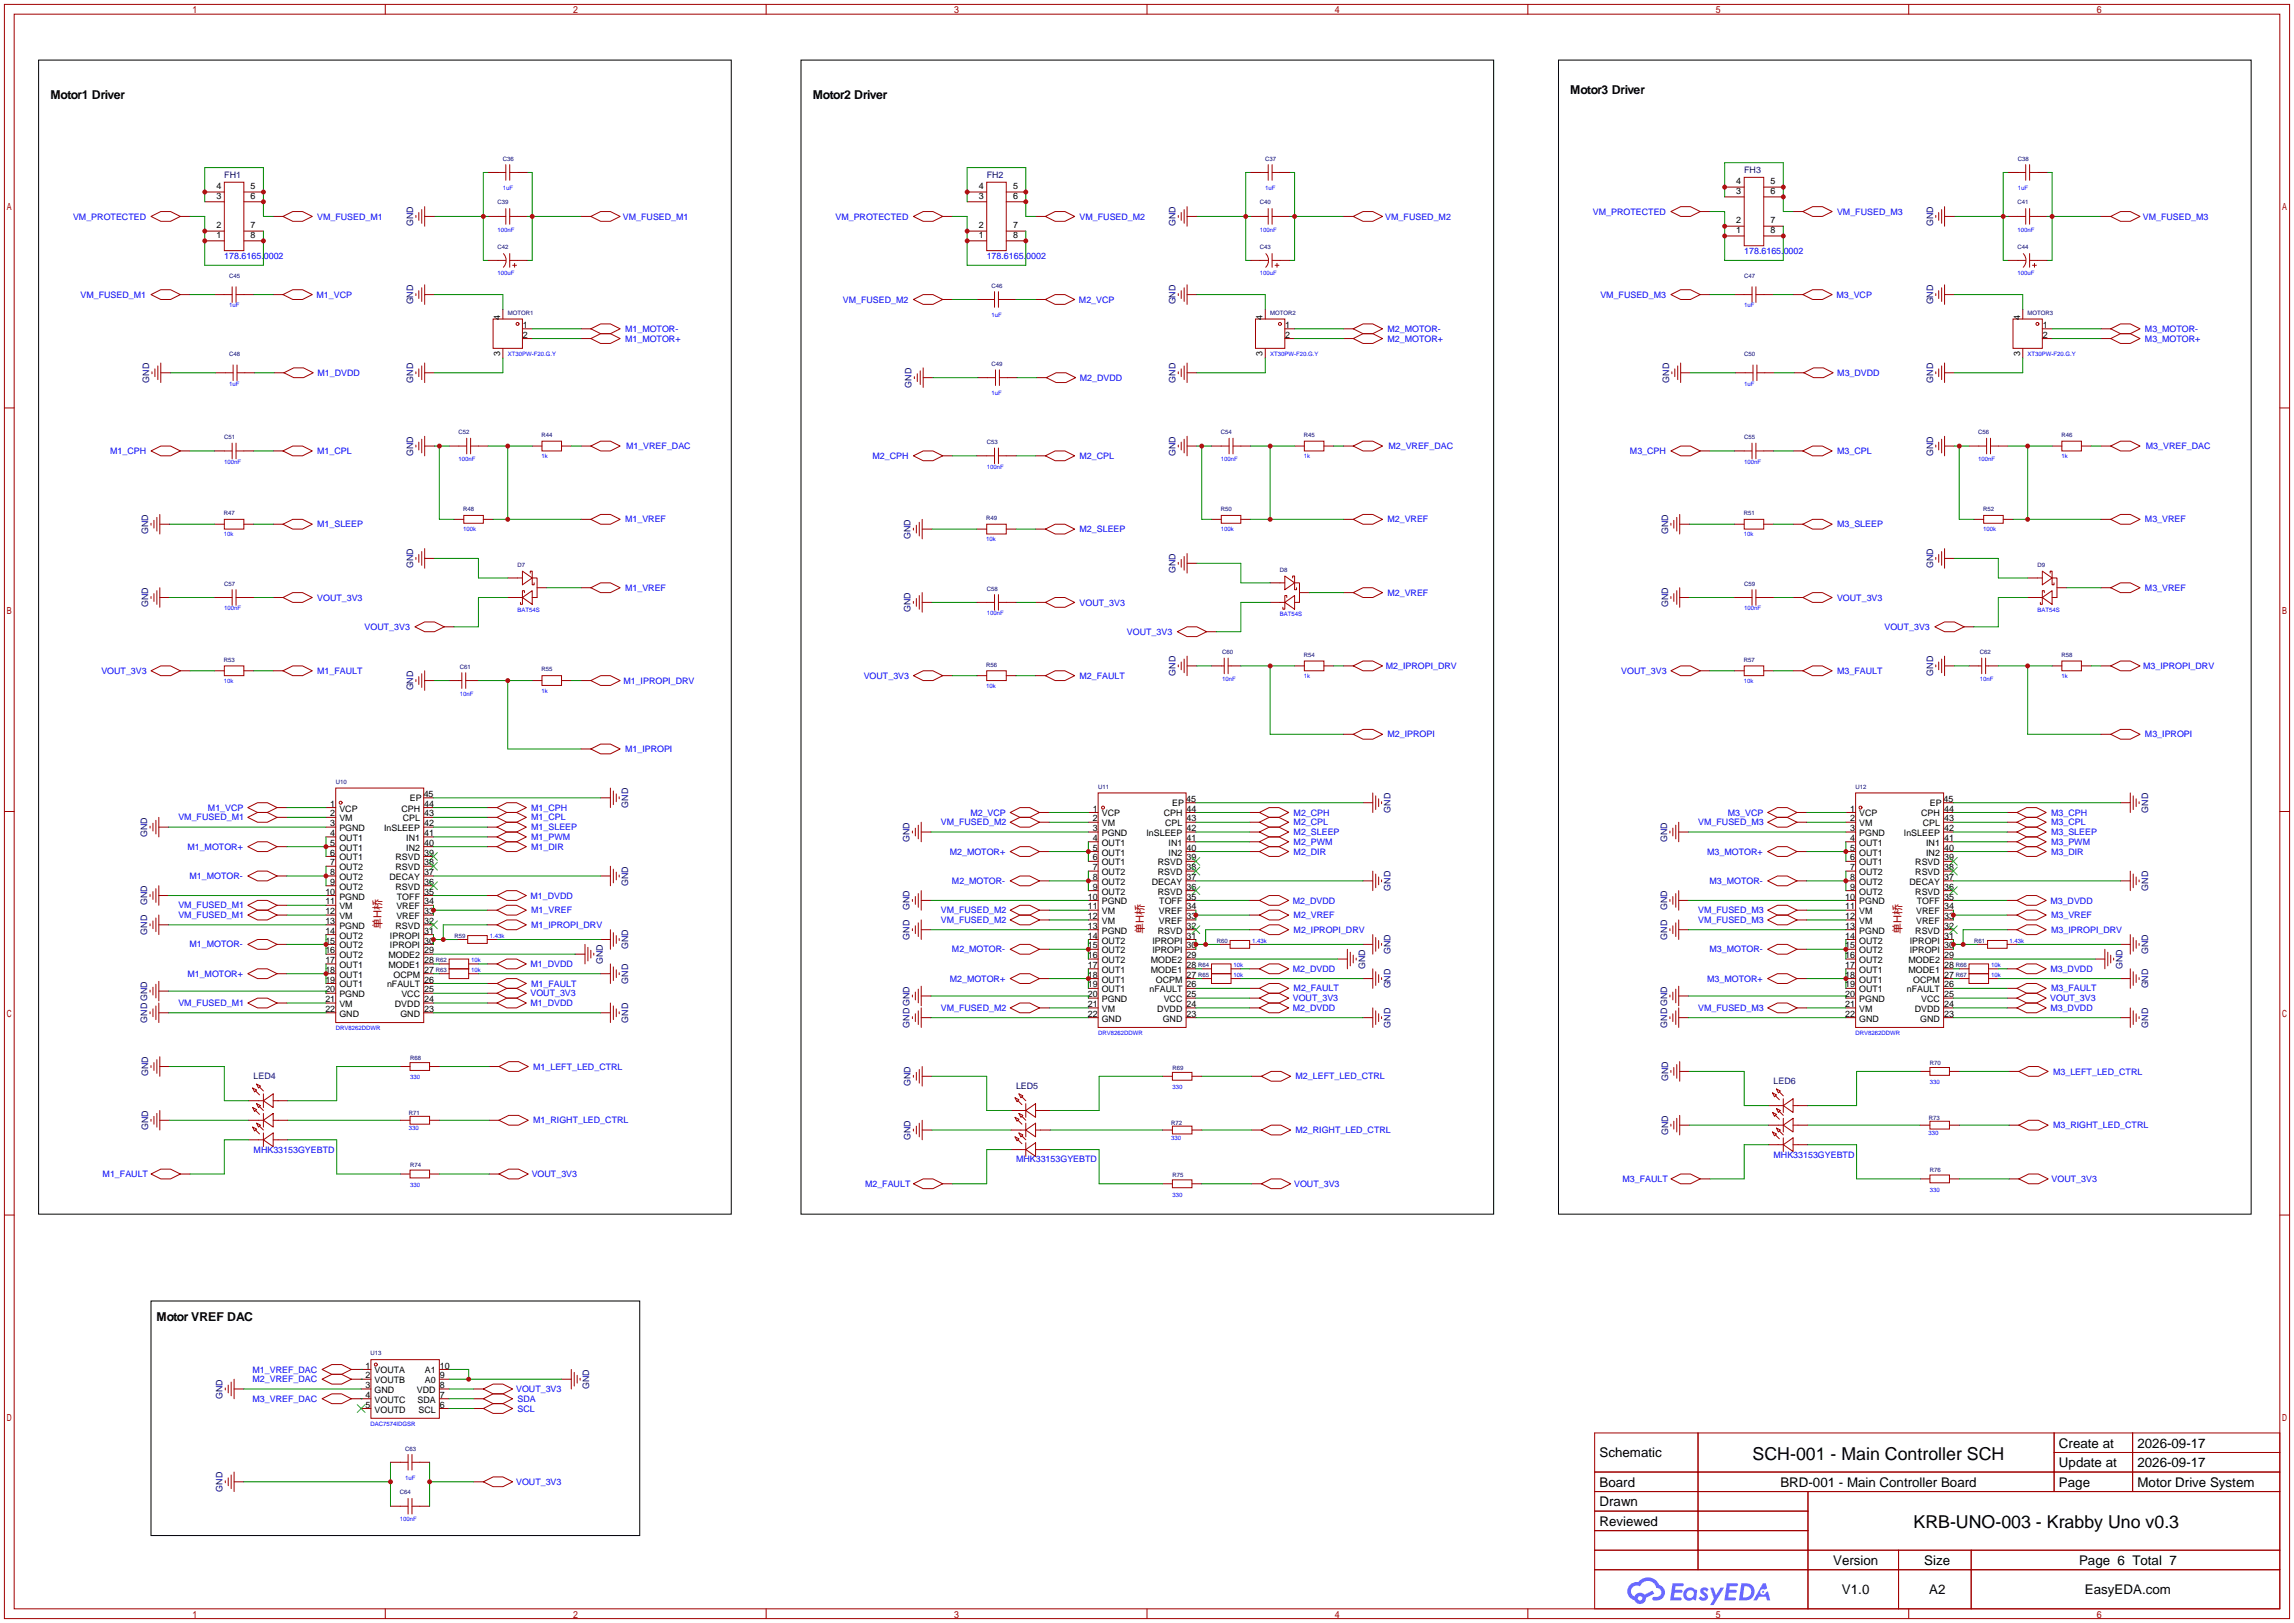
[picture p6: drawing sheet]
<svg xmlns="http://www.w3.org/2000/svg" width="596mm" height="422mm" viewBox="0 0 596 422" stroke-linecap="round" stroke-linejoin="round" font-family="sans-serif">
<defs><g id="words">
<g font-size="4.6">
<text x="455.4" y="379.4">SCH-001 - Main Controller SCH</text>
<text x="497.3" y="397.2">KRB-UNO-003 - Krabby Uno v0.3</text>
</g>
<g font-size="3.5">
<text x="535.1" y="376.3">Create at</text>
<text x="555.5" y="376.3">2026-09-17</text>
<text x="415.7" y="378.8">Schematic</text>
<text x="535.1" y="381.4">Update at</text>
<text x="555.5" y="381.4">2026-09-17</text>
<text x="415.7" y="386.5">Board</text>
<text x="462.7" y="386.5">BRD-001 - Main Controller Board</text>
<text x="535.1" y="386.5">Page</text>
<text x="555.5" y="386.5">Motor Drive System</text>
<text x="415.7" y="391.5">Drawn</text>
<text x="415.7" y="396.6">Reviewed</text>
<text x="476.4" y="406.8">Version</text>
<text x="500.1" y="406.8">Size</text>
<text x="540.3" y="406.8">Page 6 Total 7</text>
<text x="478.7" y="414.4">V1.0</text>
<text x="501.3" y="414.4">A2</text>
<text x="541.8" y="414.4">EasyEDA.com</text>
</g>
<g font-size="3.2">
<text x="13.1" y="25.8">Motor1 Driver</text>
<text x="211.2" y="25.8">Motor2 Driver</text>
<text x="408.1" y="24.5">Motor3 Driver</text>
<text x="40.7" y="343.3">Motor VREF DAC</text>
</g>
<g font-size="2.9" fill="#a00000">
<text x="99.2" y="241.5" transform="rotate(-90 99.2 241.5)">单H桥</text>
<text x="297.3" y="242.8" transform="rotate(-90 297.3 242.8)">单H桥</text>
<text x="494.1" y="242.8" transform="rotate(-90 494.1 242.8)">单H桥</text>
</g>
<g font-size="2.3" fill="#000080">
<text x="58.3" y="46.3">FH1</text>
<text x="256.4" y="46.3">FH2</text>
<text x="453.3" y="45">FH3</text>
<text x="107.4" y="58.8" transform="rotate(-90 107.4 58.8)">GND</text>
<text x="305.5" y="58.8" transform="rotate(-90 305.5 58.8)">GND</text>
<text x="502.3" y="58.8" transform="rotate(-90 502.3 58.8)">GND</text>
<text x="107.4" y="79.1" transform="rotate(-90 107.4 79.1)">GND</text>
<text x="305.5" y="79.1" transform="rotate(-90 305.5 79.1)">GND</text>
<text x="502.3" y="79.1" transform="rotate(-90 502.3 79.1)">GND</text>
<text x="38.8" y="99.5" transform="rotate(-90 38.8 99.5)">GND</text>
<text x="107.4" y="99.5" transform="rotate(-90 107.4 99.5)">GND</text>
<text x="236.9" y="100.7" transform="rotate(-90 236.9 100.7)">GND</text>
<text x="305.5" y="99.5" transform="rotate(-90 305.5 99.5)">GND</text>
<text x="433.8" y="99.5" transform="rotate(-90 433.8 99.5)">GND</text>
<text x="502.3" y="99.5" transform="rotate(-90 502.3 99.5)">GND</text>
<text x="107.4" y="118.5" transform="rotate(-90 107.4 118.5)">GND</text>
<text x="305.5" y="118.5" transform="rotate(-90 305.5 118.5)">GND</text>
<text x="502.3" y="118.5" transform="rotate(-90 502.3 118.5)">GND</text>
<text x="38.5" y="138.8" transform="rotate(-90 38.5 138.8)">GND</text>
<text x="236.6" y="140.1" transform="rotate(-90 236.6 140.1)">GND</text>
<text x="433.5" y="138.8" transform="rotate(-90 433.5 138.8)">GND</text>
<text x="107.4" y="147.7" transform="rotate(-90 107.4 147.7)">GND</text>
<text x="305.5" y="149" transform="rotate(-90 305.5 149)">GND</text>
<text x="502.3" y="147.7" transform="rotate(-90 502.3 147.7)">GND</text>
<text x="38.5" y="157.9" transform="rotate(-90 38.5 157.9)">GND</text>
<text x="236.6" y="159.2" transform="rotate(-90 236.6 159.2)">GND</text>
<text x="433.5" y="157.9" transform="rotate(-90 433.5 157.9)">GND</text>
<text x="107.4" y="179.5" transform="rotate(-90 107.4 179.5)">GND</text>
<text x="305.5" y="175.7" transform="rotate(-90 305.5 175.7)">GND</text>
<text x="502.3" y="175.7" transform="rotate(-90 502.3 175.7)">GND</text>
<text x="163.2" y="210" transform="rotate(-90 163.2 210)">GND</text>
<text x="361.4" y="211.2" transform="rotate(-90 361.4 211.2)">GND</text>
<text x="558.2" y="211.2" transform="rotate(-90 558.2 211.2)">GND</text>
<text x="38.3" y="217.6" transform="rotate(-90 38.3 217.6)">GND</text>
<text x="236.4" y="218.8" transform="rotate(-90 236.4 218.8)">GND</text>
<text x="433.2" y="218.8" transform="rotate(-90 433.2 218.8)">GND</text>
<text x="163.2" y="230.3" transform="rotate(-90 163.2 230.3)">GND</text>
<text x="361.4" y="231.5" transform="rotate(-90 361.4 231.5)">GND</text>
<text x="558.2" y="231.5" transform="rotate(-90 558.2 231.5)">GND</text>
<text x="38.3" y="235.4" transform="rotate(-90 38.3 235.4)">GND</text>
<text x="236.4" y="236.6" transform="rotate(-90 236.4 236.6)">GND</text>
<text x="433.2" y="236.6" transform="rotate(-90 433.2 236.6)">GND</text>
<text x="38.3" y="243" transform="rotate(-90 38.3 243)">GND</text>
<text x="236.4" y="244.2" transform="rotate(-90 236.4 244.2)">GND</text>
<text x="433.2" y="244.2" transform="rotate(-90 433.2 244.2)">GND</text>
<text x="156.6" y="250.6" transform="rotate(-90 156.6 250.6)">GND</text>
<text x="163.2" y="246.8" transform="rotate(-90 163.2 246.8)">GND</text>
<text x="354.8" y="251.9" transform="rotate(-90 354.8 251.9)">GND</text>
<text x="361.4" y="248.1" transform="rotate(-90 361.4 248.1)">GND</text>
<text x="551.6" y="251.9" transform="rotate(-90 551.6 251.9)">GND</text>
<text x="558.2" y="248.1" transform="rotate(-90 558.2 248.1)">GND</text>
<text x="163.2" y="255.7" transform="rotate(-90 163.2 255.7)">GND</text>
<text x="361.4" y="256.9" transform="rotate(-90 361.4 256.9)">GND</text>
<text x="558.2" y="256.9" transform="rotate(-90 558.2 256.9)">GND</text>
<text x="38.3" y="265.8" transform="rotate(-90 38.3 265.8)">GND GND</text>
<text x="163.2" y="265.8" transform="rotate(-90 163.2 265.8)">GND</text>
<text x="236.4" y="267.1" transform="rotate(-90 236.4 267.1)">GND GND</text>
<text x="361.4" y="267.1" transform="rotate(-90 361.4 267.1)">GND</text>
<text x="433.2" y="267.1" transform="rotate(-90 433.2 267.1)">GND GND</text>
<text x="558.2" y="267.1" transform="rotate(-90 558.2 267.1)">GND</text>
<text x="38.5" y="279.8" transform="rotate(-90 38.5 279.8)">GND</text>
<text x="65.9" y="280.6">LED4</text>
<text x="433.5" y="281.1" transform="rotate(-90 433.5 281.1)">GND</text>
<text x="460.9" y="281.9">LED6</text>
<text x="236.6" y="282.3" transform="rotate(-90 236.6 282.3)">GND</text>
<text x="264" y="283.1">LED5</text>
<text x="38.5" y="293.8" transform="rotate(-90 38.5 293.8)">GND</text>
<text x="236.6" y="296.3" transform="rotate(-90 236.6 296.3)">GND</text>
<text x="433.5" y="295" transform="rotate(-90 433.5 295)">GND</text>
<text x="57.8" y="363.6" transform="rotate(-90 57.8 363.6)">GND</text>
<text x="153.1" y="361.1" transform="rotate(-90 153.1 361.1)">GND</text>
<text x="57.8" y="387.8" transform="rotate(-90 57.8 387.8)">GND</text>
</g>
<g font-size="2.3">
<text x="451.2" y="47.9">4</text>
<text x="460.1" y="47.9">5</text>
<text x="56.2" y="51.7">3</text>
<text x="56.2" y="49.2">4</text>
<text x="65.1" y="49.2">5</text>
<text x="65.1" y="51.7">6</text>
<text x="254.3" y="51.7">3</text>
<text x="254.3" y="49.2">4</text>
<text x="263.2" y="49.2">5</text>
<text x="263.2" y="51.7">6</text>
<text x="451.2" y="50.5">3</text>
<text x="460.1" y="50.5">6</text>
<text x="56.2" y="59.4">2</text>
<text x="65.1" y="59.4">7</text>
<text x="254.3" y="59.4">2</text>
<text x="263.2" y="59.4">7</text>
<text x="451.2" y="58.1">2</text>
<text x="460.1" y="58.1">7</text>
<text x="56.2" y="61.9">1</text>
<text x="65.1" y="61.9">8</text>
<text x="254.3" y="61.9">1</text>
<text x="263.2" y="61.9">8</text>
<text x="451.2" y="60.6">1</text>
<text x="460.1" y="60.6">8</text>
<text x="130" y="83.3" transform="rotate(-90 130 83.3)">4</text>
<text x="328.1" y="83.3" transform="rotate(-90 328.1 83.3)">4</text>
<text x="524.9" y="83.3" transform="rotate(-90 524.9 83.3)">4</text>
<text x="135.9" y="85.2">1</text>
<text x="135.9" y="87.8">2</text>
<text x="334" y="85.2">1</text>
<text x="334" y="87.8">2</text>
<text x="530.9" y="85.2">1</text>
<text x="530.9" y="87.8">2</text>
<text x="130" y="92.4" transform="rotate(-90 130 92.4)">3</text>
<text x="328.1" y="92.4" transform="rotate(-90 328.1 92.4)">3</text>
<text x="524.9" y="92.4" transform="rotate(-90 524.9 92.4)">3</text>
<text x="85.8" y="209.7">1</text>
<text x="106.5" y="208.2">EP</text>
<text x="110.1" y="207.2">45</text>
<text x="110.2" y="209.7">44</text>
<text x="304.6" y="209.4">EP</text>
<text x="308.2" y="208.4">45</text>
<text x="501.5" y="209.4">EP</text>
<text x="505.1" y="208.4">45</text>
<text x="85.8" y="214.8">3</text>
<text x="85.8" y="212.2">2</text>
<text x="88.2" y="213.5">VM</text>
<text x="88.2" y="211">VCP</text>
<text x="104.3" y="211">CPH</text>
<text x="104.7" y="213.5">CPL</text>
<text x="110.2" y="212.2">43</text>
<text x="110.2" y="214.8">42</text>
<text x="284" y="213.5">2</text>
<text x="284" y="211">1</text>
<text x="286.3" y="214.8">VM</text>
<text x="286.3" y="212.2">VCP</text>
<text x="302.4" y="212.2">CPH</text>
<text x="302.8" y="214.8">CPL</text>
<text x="308.4" y="211">44</text>
<text x="308.4" y="213.5">43</text>
<text x="480.8" y="213.5">2</text>
<text x="480.8" y="211">1</text>
<text x="483.2" y="214.8">VM</text>
<text x="483.2" y="212.2">VCP</text>
<text x="499.3" y="212.2">CPH</text>
<text x="499.6" y="214.8">CPL</text>
<text x="505.2" y="211">44</text>
<text x="505.2" y="213.5">43</text>
<text x="85.8" y="219.9">5</text>
<text x="85.8" y="217.3">4</text>
<text x="88.2" y="221.1">OUT1</text>
<text x="88.2" y="218.6">OUT1</text>
<text x="88.2" y="216.1">PGND</text>
<text x="99.8" y="216.1">InSLEEP</text>
<text x="105.6" y="218.6">IN1</text>
<text x="105.6" y="221.1">IN2</text>
<text x="110.2" y="217.3">41</text>
<text x="110.2" y="219.9">40</text>
<text x="284" y="221.1">5</text>
<text x="284" y="218.6">4</text>
<text x="284" y="216.1">3</text>
<text x="286.3" y="219.9">OUT1</text>
<text x="286.3" y="217.3">PGND</text>
<text x="297.9" y="217.3">InSLEEP</text>
<text x="303.7" y="219.9">IN1</text>
<text x="308.4" y="216.1">42</text>
<text x="308.4" y="218.6">41</text>
<text x="308.4" y="221.1">40</text>
<text x="480.8" y="221.1">5</text>
<text x="480.8" y="218.6">4</text>
<text x="480.8" y="216.1">3</text>
<text x="483.2" y="219.9">OUT1</text>
<text x="483.2" y="217.3">PGND</text>
<text x="494.8" y="217.3">InSLEEP</text>
<text x="500.5" y="219.9">IN1</text>
<text x="505.2" y="216.1">42</text>
<text x="505.2" y="218.6">41</text>
<text x="505.2" y="221.1">40</text>
<text x="85.8" y="227.5">8</text>
<text x="85.8" y="224.9">7</text>
<text x="85.8" y="222.4">6</text>
<text x="88.2" y="226.2">OUT2</text>
<text x="88.2" y="223.7">OUT1</text>
<text x="102.8" y="223.7">RSVD</text>
<text x="102.8" y="226.2">RSVD</text>
<text x="110.2" y="222.4">39</text>
<text x="110.2" y="224.9">38</text>
<text x="110.2" y="227.5">37</text>
<text x="284" y="226.2">7</text>
<text x="284" y="223.7">6</text>
<text x="286.3" y="227.5">OUT2</text>
<text x="286.3" y="224.9">OUT1</text>
<text x="286.3" y="222.4">OUT1</text>
<text x="300.9" y="224.9">RSVD</text>
<text x="300.9" y="227.5">RSVD</text>
<text x="303.7" y="222.4">IN2</text>
<text x="308.4" y="223.7">39</text>
<text x="308.4" y="226.2">38</text>
<text x="480.8" y="226.2">7</text>
<text x="480.8" y="223.7">6</text>
<text x="483.2" y="227.5">OUT2</text>
<text x="483.2" y="224.9">OUT1</text>
<text x="483.2" y="222.4">OUT1</text>
<text x="497.7" y="224.9">RSVD</text>
<text x="497.7" y="227.5">RSVD</text>
<text x="500.5" y="222.4">IN2</text>
<text x="505.2" y="223.7">39</text>
<text x="505.2" y="226.2">38</text>
<text x="84.6" y="232.6">10</text>
<text x="85.8" y="230">9</text>
<text x="88.2" y="233.8">PGND</text>
<text x="88.2" y="231.3">OUT2</text>
<text x="88.2" y="228.8">OUT2</text>
<text x="101.2" y="228.8">DECAY</text>
<text x="102.8" y="231.3">RSVD</text>
<text x="103.1" y="233.8">TOFF</text>
<text x="110.2" y="230">36</text>
<text x="110.2" y="232.6">35</text>
<text x="282.7" y="233.8">10</text>
<text x="284" y="231.3">9</text>
<text x="284" y="228.8">8</text>
<text x="286.3" y="232.6">OUT2</text>
<text x="286.3" y="230">OUT2</text>
<text x="299.3" y="230">DECAY</text>
<text x="300.9" y="232.6">RSVD</text>
<text x="308.4" y="228.8">37</text>
<text x="308.4" y="231.3">36</text>
<text x="308.4" y="233.8">35</text>
<text x="479.5" y="233.8">10</text>
<text x="480.8" y="231.3">9</text>
<text x="480.8" y="228.8">8</text>
<text x="483.2" y="232.6">OUT2</text>
<text x="483.2" y="230">OUT2</text>
<text x="496.2" y="230">DECAY</text>
<text x="497.7" y="232.6">RSVD</text>
<text x="505.2" y="228.8">37</text>
<text x="505.2" y="231.3">36</text>
<text x="505.2" y="233.8">35</text>
<text x="84.6" y="237.6">12</text>
<text x="84.6" y="235.1">11</text>
<text x="88.2" y="238.9">VM</text>
<text x="88.2" y="236.4">VM</text>
<text x="103" y="236.4">VREF</text>
<text x="103" y="238.9">VREF</text>
<text x="110.2" y="235.1">34</text>
<text x="110.2" y="237.6">33</text>
<text x="282.7" y="238.9">12</text>
<text x="282.7" y="236.4">11</text>
<text x="286.3" y="237.6">VM</text>
<text x="286.3" y="235.1">PGND</text>
<text x="301.1" y="237.6">VREF</text>
<text x="301.3" y="235.1">TOFF</text>
<text x="308.4" y="236.4">34</text>
<text x="308.4" y="238.9">33</text>
<text x="479.5" y="238.9">12</text>
<text x="479.5" y="236.4">11</text>
<text x="483.2" y="237.6">VM</text>
<text x="483.2" y="235.1">PGND</text>
<text x="498" y="237.6">VREF</text>
<text x="498.1" y="235.1">TOFF</text>
<text x="505.2" y="236.4">34</text>
<text x="505.2" y="238.9">33</text>
<text x="84.6" y="245.3">15</text>
<text x="84.6" y="242.7">14</text>
<text x="84.6" y="240.2">13</text>
<text x="88.2" y="244">OUT2</text>
<text x="88.2" y="241.5">PGND</text>
<text x="101.3" y="244">IPROPI</text>
<text x="102.8" y="241.5">RSVD</text>
<text x="110.2" y="240.2">32</text>
<text x="110.2" y="242.7">31</text>
<text x="110.2" y="245.3">30</text>
<text x="282.7" y="244">14</text>
<text x="282.7" y="241.5">13</text>
<text x="286.3" y="245.3">OUT2</text>
<text x="286.3" y="242.7">PGND</text>
<text x="286.3" y="240.2">VM</text>
<text x="299.5" y="245.3">IPROPI</text>
<text x="300.9" y="242.7">RSVD</text>
<text x="301.1" y="240.2">VREF</text>
<text x="308.4" y="241.5">32</text>
<text x="308.4" y="244">31</text>
<text x="479.5" y="244">14</text>
<text x="479.5" y="241.5">13</text>
<text x="483.2" y="245.3">OUT2</text>
<text x="483.2" y="242.7">PGND</text>
<text x="483.2" y="240.2">VM</text>
<text x="496.3" y="245.3">IPROPI</text>
<text x="497.7" y="242.7">RSVD</text>
<text x="498" y="240.2">VREF</text>
<text x="505.2" y="241.5">32</text>
<text x="505.2" y="244">31</text>
<text x="84.6" y="250.3">17</text>
<text x="84.6" y="247.8">16</text>
<text x="88.2" y="251.6">OUT1</text>
<text x="88.2" y="249.1">OUT2</text>
<text x="88.2" y="246.5">OUT2</text>
<text x="101" y="249.1">MODE2</text>
<text x="101" y="251.6">MODE1</text>
<text x="101.3" y="246.5">IPROPI</text>
<text x="110.2" y="247.8">29</text>
<text x="110.2" y="250.3">28</text>
<text x="282.7" y="251.6">17</text>
<text x="282.7" y="249.1">16</text>
<text x="282.7" y="246.5">15</text>
<text x="286.3" y="250.3">OUT2</text>
<text x="286.3" y="247.8">OUT2</text>
<text x="299.1" y="250.3">MODE2</text>
<text x="299.5" y="247.8">IPROPI</text>
<text x="308.4" y="246.5">30</text>
<text x="308.4" y="249.1">29</text>
<text x="308.4" y="251.6">28</text>
<text x="479.5" y="251.6">17</text>
<text x="479.5" y="249.1">16</text>
<text x="479.5" y="246.5">15</text>
<text x="483.2" y="250.3">OUT2</text>
<text x="483.2" y="247.8">OUT2</text>
<text x="495.9" y="250.3">MODE2</text>
<text x="496.3" y="247.8">IPROPI</text>
<text x="505.2" y="246.5">30</text>
<text x="505.2" y="249.1">29</text>
<text x="505.2" y="251.6">28</text>
<text x="84.6" y="258">20</text>
<text x="84.6" y="255.4">19</text>
<text x="84.6" y="252.9">18</text>
<text x="88.2" y="256.7">OUT1</text>
<text x="88.2" y="254.2">OUT1</text>
<text x="100.6" y="256.7">nFAULT</text>
<text x="102.2" y="254.2">OCPM</text>
<text x="110.2" y="252.9">27</text>
<text x="110.2" y="255.4">26</text>
<text x="110.2" y="258">25</text>
<text x="282.7" y="256.7">19</text>
<text x="282.7" y="254.2">18</text>
<text x="286.3" y="258">OUT1</text>
<text x="286.3" y="255.4">OUT1</text>
<text x="286.3" y="252.9">OUT1</text>
<text x="298.7" y="258">nFAULT</text>
<text x="299.1" y="252.9">MODE1</text>
<text x="300.4" y="255.4">OCPM</text>
<text x="308.4" y="254.2">27</text>
<text x="308.4" y="256.7">26</text>
<text x="479.5" y="256.7">19</text>
<text x="479.5" y="254.2">18</text>
<text x="483.2" y="258">OUT1</text>
<text x="483.2" y="255.4">OUT1</text>
<text x="483.2" y="252.9">OUT1</text>
<text x="495.5" y="258">nFAULT</text>
<text x="495.9" y="252.9">MODE1</text>
<text x="497.2" y="255.4">OCPM</text>
<text x="505.2" y="254.2">27</text>
<text x="505.2" y="256.7">26</text>
<text x="84.6" y="263">22</text>
<text x="84.6" y="260.5">21</text>
<text x="88.2" y="261.8">VM</text>
<text x="88.2" y="259.2">PGND</text>
<text x="102.6" y="261.8">DVDD</text>
<text x="104.3" y="259.2">VCC</text>
<text x="110.2" y="260.5">24</text>
<text x="110.2" y="263">23</text>
<text x="282.7" y="261.8">21</text>
<text x="282.7" y="259.2">20</text>
<text x="286.3" y="263">VM</text>
<text x="286.3" y="260.5">PGND</text>
<text x="300.7" y="263">DVDD</text>
<text x="302.4" y="260.5">VCC</text>
<text x="308.4" y="259.2">25</text>
<text x="308.4" y="261.8">24</text>
<text x="479.5" y="261.8">21</text>
<text x="479.5" y="259.2">20</text>
<text x="483.2" y="263">VM</text>
<text x="483.2" y="260.5">PGND</text>
<text x="497.6" y="263">DVDD</text>
<text x="499.3" y="260.5">VCC</text>
<text x="505.2" y="259.2">25</text>
<text x="505.2" y="261.8">24</text>
<text x="88.2" y="264.3">GND</text>
<text x="104" y="264.3">GND</text>
<text x="282.7" y="264.3">22</text>
<text x="286.3" y="265.6">GND</text>
<text x="302.2" y="265.6">GND</text>
<text x="308.4" y="264.3">23</text>
<text x="479.5" y="264.3">22</text>
<text x="483.2" y="265.6">GND</text>
<text x="499" y="265.6">GND</text>
<text x="505.2" y="264.3">23</text>
<text x="95" y="355.8">1</text>
<text x="95" y="358.3">2</text>
<text x="97.3" y="357">VOUTA</text>
<text x="97.3" y="359.6">VOUTB</text>
<text x="110.4" y="359.6">A0</text>
<text x="110.4" y="357">A1</text>
<text x="114.3" y="358.3">9</text>
<text x="114.3" y="355.8">10</text>
<text x="95" y="360.8">3</text>
<text x="95" y="363.4">4</text>
<text x="95" y="365.9">5</text>
<text x="97.3" y="362.1">GND</text>
<text x="97.3" y="364.6">VOUTC</text>
<text x="108.4" y="362.1">VDD</text>
<text x="108.5" y="364.6">SDA</text>
<text x="114.3" y="365.9">6</text>
<text x="114.3" y="363.4">7</text>
<text x="114.3" y="360.8">8</text>
<text x="97.3" y="367.2">VOUTD</text>
<text x="108.7" y="367.2">SCL</text>
</g>
<g font-size="2.3" fill="#00f">
<text x="19" y="57.1">VM_PROTECTED</text>
<text x="82.4" y="57.1">VM_FUSED_M1</text>
<text x="161.9" y="57.1">VM_FUSED_M1</text>
<text x="217.1" y="57.1">VM_PROTECTED</text>
<text x="280.5" y="57.1">VM_FUSED_M2</text>
<text x="360" y="57.1">VM_FUSED_M2</text>
<text x="414" y="55.8">VM_PROTECTED</text>
<text x="477.4" y="55.8">VM_FUSED_M3</text>
<text x="556.8" y="57.1">VM_FUSED_M3</text>
<text x="58.3" y="67.4">178.6165.0002</text>
<text x="256.4" y="67.4">178.6165.0002</text>
<text x="453.3" y="66.1">178.6165.0002</text>
<text x="20.9" y="77.4">VM_FUSED_M1</text>
<text x="82.3" y="77.4">M1_VCP</text>
<text x="415.9" y="77.4">VM_FUSED_M3</text>
<text x="477.2" y="77.4">M3_VCP</text>
<text x="219" y="78.7">VM_FUSED_M2</text>
<text x="280.4" y="78.7">M2_VCP</text>
<text x="162.4" y="88.8">M1_MOTOR+</text>
<text x="162.4" y="86.3">M1_MOTOR-</text>
<text x="360.6" y="88.8">M2_MOTOR+</text>
<text x="360.6" y="86.3">M2_MOTOR-</text>
<text x="557.4" y="88.8">M3_MOTOR+</text>
<text x="557.4" y="86.3">M3_MOTOR-</text>
<text x="82.5" y="97.7">M1_DVDD</text>
<text x="280.6" y="99">M2_DVDD</text>
<text x="477.5" y="97.7">M3_DVDD</text>
<text x="28.6" y="118">M1_CPH</text>
<text x="82.4" y="118">M1_CPL</text>
<text x="162.7" y="116.8">M1_VREF_DAC</text>
<text x="226.7" y="119.3">M2_CPH</text>
<text x="280.5" y="119.3">M2_CPL</text>
<text x="360.8" y="116.8">M2_VREF_DAC</text>
<text x="423.6" y="118">M3_CPH</text>
<text x="477.4" y="118">M3_CPL</text>
<text x="557.7" y="116.8">M3_VREF_DAC</text>
<text x="82.4" y="137.1">M1_SLEEP</text>
<text x="162.4" y="135.8">M1_VREF</text>
<text x="360.6" y="135.8">M2_VREF</text>
<text x="477.4" y="137.1">M3_SLEEP</text>
<text x="557.4" y="135.8">M3_VREF</text>
<text x="280.5" y="138.3">M2_SLEEP</text>
<text x="162.4" y="153.6">M1_VREF</text>
<text x="360.6" y="154.9">M2_VREF</text>
<text x="557.4" y="153.6">M3_VREF</text>
<text x="82.4" y="156.1">VOUT_3V3</text>
<text x="280.5" y="157.4">VOUT_3V3</text>
<text x="477.4" y="156.1">VOUT_3V3</text>
<text x="94.7" y="163.7">VOUT_3V3</text>
<text x="292.9" y="165">VOUT_3V3</text>
<text x="489.7" y="163.7">VOUT_3V3</text>
<text x="360.1" y="173.9">M2_IPROPI_DRV</text>
<text x="557" y="173.9">M3_IPROPI_DRV</text>
<text x="26.3" y="175.2">VOUT_3V3</text>
<text x="82.4" y="175.2">M1_FAULT</text>
<text x="162" y="177.7">M1_IPROPI_DRV</text>
<text x="224.5" y="176.4">VOUT_3V3</text>
<text x="280.5" y="176.4">M2_FAULT</text>
<text x="421.3" y="175.2">VOUT_3V3</text>
<text x="477.4" y="175.2">M3_FAULT</text>
<text x="360.6" y="191.7">M2_IPROPI</text>
<text x="557.4" y="191.7">M3_IPROPI</text>
<text x="162.4" y="195.5">M1_IPROPI</text>
<text x="46.4" y="213.3">VM_FUSED_M1</text>
<text x="54" y="210.7">M1_VCP</text>
<text x="138" y="213.3">M1_CPL</text>
<text x="138" y="210.7">M1_CPH</text>
<text x="138" y="215.8">M1_SLEEP</text>
<text x="244.5" y="214.5">VM_FUSED_M2</text>
<text x="252.2" y="212">M2_VCP</text>
<text x="336.2" y="214.5">M2_CPL</text>
<text x="336.2" y="212">M2_CPH</text>
<text x="441.3" y="214.5">VM_FUSED_M3</text>
<text x="449" y="212">M3_VCP</text>
<text x="533" y="214.5">M3_CPL</text>
<text x="533" y="212">M3_CPH</text>
<text x="48.7" y="220.9">M1_MOTOR+</text>
<text x="138" y="218.4">M1_PWM</text>
<text x="138" y="220.9">M1_DIR</text>
<text x="336.2" y="217.1">M2_SLEEP</text>
<text x="336.2" y="219.6">M2_PWM</text>
<text x="533" y="217.1">M3_SLEEP</text>
<text x="533" y="219.6">M3_PWM</text>
<text x="246.8" y="222.2">M2_MOTOR+</text>
<text x="336.2" y="222.2">M2_DIR</text>
<text x="443.7" y="222.2">M3_MOTOR+</text>
<text x="533" y="222.2">M3_DIR</text>
<text x="49.3" y="228.5">M1_MOTOR-</text>
<text x="137.9" y="233.6">M1_DVDD</text>
<text x="247.4" y="229.8">M2_MOTOR-</text>
<text x="444.2" y="229.8">M3_MOTOR-</text>
<text x="46.4" y="238.7">VM_FUSED_M1</text>
<text x="46.4" y="236.1">VM_FUSED_M1</text>
<text x="138" y="237.4">M1_VREF</text>
<text x="244.5" y="239.9">VM_FUSED_M2</text>
<text x="244.5" y="237.4">VM_FUSED_M2</text>
<text x="336" y="234.9">M2_DVDD</text>
<text x="336.2" y="238.7">M2_VREF</text>
<text x="441.3" y="239.9">VM_FUSED_M3</text>
<text x="441.3" y="237.4">VM_FUSED_M3</text>
<text x="532.8" y="234.9">M3_DVDD</text>
<text x="533" y="238.7">M3_VREF</text>
<text x="138" y="241.2">M1_IPROPI_DRV</text>
<text x="336.2" y="242.5">M2_IPROPI_DRV</text>
<text x="533" y="242.5">M3_IPROPI_DRV</text>
<text x="49.3" y="246.3">M1_MOTOR-</text>
<text x="137.9" y="251.4">M1_DVDD</text>
<text x="247.4" y="247.6">M2_MOTOR-</text>
<text x="444.2" y="247.6">M3_MOTOR-</text>
<text x="48.7" y="253.9">M1_MOTOR+</text>
<text x="138" y="256.5">M1_FAULT</text>
<text x="246.8" y="255.2">M2_MOTOR+</text>
<text x="336" y="252.6">M2_DVDD</text>
<text x="336.2" y="257.7">M2_FAULT</text>
<text x="443.7" y="255.2">M3_MOTOR+</text>
<text x="532.8" y="252.6">M3_DVDD</text>
<text x="533" y="257.7">M3_FAULT</text>
<text x="46.4" y="261.5">VM_FUSED_M1</text>
<text x="137.8" y="259">VOUT_3V3</text>
<text x="137.9" y="261.5">M1_DVDD</text>
<text x="244.5" y="262.8">VM_FUSED_M2</text>
<text x="336" y="260.3">VOUT_3V3</text>
<text x="336" y="262.8">M2_DVDD</text>
<text x="441.3" y="262.8">VM_FUSED_M3</text>
<text x="532.8" y="260.3">VOUT_3V3</text>
<text x="532.8" y="262.8">M3_DVDD</text>
<text x="138.6" y="278">M1_LEFT_LED_CTRL</text>
<text x="336.7" y="280.6">M2_LEFT_LED_CTRL</text>
<text x="533.5" y="279.3">M3_LEFT_LED_CTRL</text>
<text x="138.6" y="292">M1_RIGHT_LED_CTRL</text>
<text x="533.5" y="293.3">M3_RIGHT_LED_CTRL</text>
<text x="65.9" y="299.6">MHK33153GYEBTD</text>
<text x="336.7" y="294.6">M2_RIGHT_LED_CTRL</text>
<text x="26.7" y="306">M1_FAULT</text>
<text x="138.2" y="306">VOUT_3V3</text>
<text x="264" y="302.2">MHK33153GYEBTD</text>
<text x="460.9" y="300.9">MHK33153GYEBTD</text>
<text x="224.8" y="308.5">M2_FAULT</text>
<text x="336.3" y="308.5">VOUT_3V3</text>
<text x="421.6" y="307.3">M3_FAULT</text>
<text x="533.1" y="307.3">VOUT_3V3</text>
<text x="65.6" y="356.8">M1_VREF_DAC</text>
<text x="65.6" y="359.3">M2_VREF_DAC</text>
<text x="65.6" y="364.4">M3_VREF_DAC</text>
<text x="134.1" y="361.9">VOUT_3V3</text>
<text x="134.5" y="364.4">SDA</text>
<text x="134.5" y="366.9">SCL</text>
<text x="134.1" y="386">VOUT_3V3</text>
</g>
<g font-size="1.6" fill="#000080">
<text x="130.7" y="41.8">C36</text>
<text x="328.8" y="41.8">C37</text>
<text x="524.4" y="41.8">C38</text>
<text x="129.3" y="53.1">C39</text>
<text x="327.4" y="53.1">C40</text>
<text x="524.3" y="53.1">C41</text>
<text x="129.3" y="64.8">C42</text>
<text x="327.4" y="64.8">C43</text>
<text x="524.3" y="64.8">C44</text>
<text x="59.6" y="72.3">C45</text>
<text x="257.7" y="74.8">C46</text>
<text x="453.3" y="72.3">C47</text>
<text x="132" y="81.8">MOTOR1</text>
<text x="330.1" y="81.8">MOTOR2</text>
<text x="526.9" y="81.8">MOTOR3</text>
<text x="59.6" y="92.6">C48</text>
<text x="257.7" y="95.2">C49</text>
<text x="453.3" y="92.6">C50</text>
<text x="119.1" y="112.8">C52</text>
<text x="140.7" y="113.6">R44</text>
<text x="317.2" y="112.8">C54</text>
<text x="338.8" y="113.6">R45</text>
<text x="514.1" y="112.8">C56</text>
<text x="535.7" y="113.6">R46</text>
<text x="58.3" y="114.2">C51</text>
<text x="256.4" y="115.5">C53</text>
<text x="453.3" y="114.2">C55</text>
<text x="58.2" y="133.9">R47</text>
<text x="120.4" y="132.9">R48</text>
<text x="256.3" y="135.2">R49</text>
<text x="317.2" y="132.9">R50</text>
<text x="453.1" y="133.9">R51</text>
<text x="515.4" y="132.9">R52</text>
<text x="134.5" y="147.4">D7</text>
<text x="332.6" y="148.6">D8</text>
<text x="529.5" y="147.4">D9</text>
<text x="58.3" y="152.3">C57</text>
<text x="256.4" y="153.6">C58</text>
<text x="453.3" y="152.3">C59</text>
<text x="58.2" y="172">R53</text>
<text x="119.5" y="173.8">C61</text>
<text x="256.3" y="173.3">R56</text>
<text x="317.6" y="170">C60</text>
<text x="338.8" y="170.7">R54</text>
<text x="453.1" y="172">R57</text>
<text x="514.5" y="170">C62</text>
<text x="535.7" y="170.7">R58</text>
<text x="140.7" y="174.5">R55</text>
<text x="87.2" y="203.8">U10</text>
<text x="285.4" y="205">U11</text>
<text x="482.2" y="205">U12</text>
<text x="118.1" y="243.8">R59</text>
<text x="316.2" y="245">R60</text>
<text x="513.1" y="245">R61</text>
<text x="113.3" y="250.1">R62</text>
<text x="311.4" y="251.4">R64</text>
<text x="508.2" y="251.4">R66</text>
<text x="113.3" y="252.6">R63</text>
<text x="311.4" y="253.9">R65</text>
<text x="508.2" y="253.9">R67</text>
<text x="106.6" y="275.5">R68</text>
<text x="304.7" y="278">R69</text>
<text x="501.5" y="276.8">R70</text>
<text x="106.2" y="289.9">R71</text>
<text x="304.4" y="292.5">R72</text>
<text x="501.2" y="291.2">R73</text>
<text x="106.6" y="303.4">R74</text>
<text x="304.7" y="306">R75</text>
<text x="501.5" y="304.7">R76</text>
<text x="96.3" y="352.3">U13</text>
<text x="105.3" y="377.1">C63</text>
<text x="103.9" y="388.4">C64</text>
</g>
<g font-size="1.6" fill="#00f">
<text x="130.7" y="49.4">1uF</text>
<text x="328.8" y="49.4">1uF</text>
<text x="524.4" y="49.4">1uF</text>
<text x="129.3" y="60.2">100nF</text>
<text x="327.4" y="60.2">100nF</text>
<text x="524.3" y="60.2">100nF</text>
<text x="129.3" y="71.4">100uF</text>
<text x="327.4" y="71.4">100uF</text>
<text x="524.3" y="71.4">100uF</text>
<text x="59.6" y="79.9">1uF</text>
<text x="257.7" y="82.5">1uF</text>
<text x="453.3" y="79.9">1uF</text>
<text x="132" y="92.4">XT30PW-F20.G.Y</text>
<text x="330.1" y="92.4">XT30PW-F20.G.Y</text>
<text x="526.9" y="92.4">XT30PW-F20.G.Y</text>
<text x="59.6" y="100.2">1uF</text>
<text x="453.3" y="100.2">1uF</text>
<text x="257.7" y="102.8">1uF</text>
<text x="119.1" y="119.9">100nF</text>
<text x="140.7" y="119.1">1k</text>
<text x="317.2" y="119.9">100nF</text>
<text x="338.8" y="119.1">1k</text>
<text x="514.1" y="119.9">100nF</text>
<text x="535.7" y="119.1">1k</text>
<text x="58.3" y="120.6">100nF</text>
<text x="256.4" y="121.8">100nF</text>
<text x="453.3" y="120.6">100nF</text>
<text x="120.4" y="137.9">100k</text>
<text x="317.2" y="137.9">100k</text>
<text x="515.4" y="137.9">100k</text>
<text x="58.2" y="139.4">10k</text>
<text x="256.3" y="140.7">10k</text>
<text x="453.1" y="139.4">10k</text>
<text x="58.3" y="158.7">100nF</text>
<text x="134.5" y="159">BAT54S</text>
<text x="256.4" y="159.9">100nF</text>
<text x="332.6" y="160.3">BAT54S</text>
<text x="453.3" y="158.7">100nF</text>
<text x="529.5" y="159">BAT54S</text>
<text x="58.2" y="177.5">10k</text>
<text x="256.3" y="178.8">10k</text>
<text x="317.6" y="177">10nF</text>
<text x="338.8" y="176.3">1k</text>
<text x="453.1" y="177.5">10k</text>
<text x="514.5" y="177">10nF</text>
<text x="535.7" y="176.3">1k</text>
<text x="119.5" y="180.8">10nF</text>
<text x="140.7" y="180.1">1k</text>
<text x="127.3" y="243.8">1.43k</text>
<text x="325.4" y="245">1.43k</text>
<text x="522.2" y="245">1.43k</text>
<text x="122.4" y="250.1">10k</text>
<text x="320.5" y="251.4">10k</text>
<text x="517.4" y="251.4">10k</text>
<text x="122.4" y="252.6">10k</text>
<text x="320.5" y="253.9">10k</text>
<text x="517.4" y="253.9">10k</text>
<text x="87.2" y="267.7">DRV8262DDWR</text>
<text x="285.4" y="269">DRV8262DDWR</text>
<text x="482.2" y="269">DRV8262DDWR</text>
<text x="106.6" y="280.6">330</text>
<text x="501.5" y="281.9">330</text>
<text x="304.7" y="283.1">330</text>
<text x="106.2" y="293.7">330</text>
<text x="304.3" y="296.3">330</text>
<text x="501.2" y="295">330</text>
<text x="106.6" y="308.5">330</text>
<text x="304.7" y="311.1">330</text>
<text x="501.5" y="309.8">330</text>
<text x="96.3" y="370.6">DAC7574IDGSR</text>
<text x="105.3" y="384.7">1uF</text>
<text x="103.9" y="395.5">100nF</text>
</g>
</g></defs>
<g fill="none" stroke="#a10000" stroke-width=".26">
<path d="M1.1 1.1h593.9v419.7h-593.9zM3.7 3.7h588.8v414.5h-588.8zM100.1 1.1v2.6M199.1 1.1v2.6M298.1 1.1v2.6M397 1.1v2.6M496 1.1v2.6M1.1 106h2.6M592.5 106h2.5M1.1 210.9h2.6M592.5 210.9h2.5M1.1 315.8h2.6"/>
<path d="M592.5 315.8h2.5M414.4 372.5h178.1v45.7h-178.1zM441.3 372.5v35.6M533.8 372.5v15.2M533.8 377.6h58.7M554.2 372.5v15.2M414.4 382.7h178.1M414.4 387.7h178.1M414.4 392.8h55.4M414.4 397.9h55.4M469.8 387.7v30.5M100.1 418.2v2.6"/>
<path d="M199.1 418.2v2.6M298.1 418.2v2.6M397 418.2v2.6M414.4 403h178.1M414.4 408.1h178.1M493.4 403v15.2M496 418.2v2.6M512.2 403v15.2"/>
</g>
<g fill="#5487ff">
<path d="M442.1 412.9a1.3 1.3 0 0 1 1.9 .3l-.4 .6a.47 .47 0 0 0-.4-.5 .47 .47 0 0 0-.5 .3l.1 .2a1.28 1.28 0 0 1 .8 2 1.53 1.53 0 0 1-2.2-.3l.5-.6 .8 .5a.31 .31 0 0 0 .4-.3 .31 .31 0 0 0-.3-.4 1.12 1.12 0 0 1-.7-1.8z"/>
<path d="M444.4 412.7h.9l.6 2 1.2-2h.9l-2.7 4.5h-.9l1-1.6z"/>
<path d="M434.6 411.5h2.6a.4 .4 0 0 1 .4 .4 .4 .4 0 0 1-.4 .4h-1.8l-.1 1h1.6l.3 .2a.4 .4 0 0 1-.4 .6h-1.6l-.2 1.1h1.6a.39 .39 0 0 1 .4 .4 .39 .39 0 0 1-.4 .4h-2.6z"/>
<path d="M448.7 411.5h2.6a.4 .4 0 0 1 .4 .4 .4 .4 0 0 1-.4 .4h-1.8l-.1 1h1.6l.3 .2a.4 .4 0 0 1-.3 .6h-1.7l-.2 1.1h1.6a.39 .39 0 0 1 .4 .4 .39 .39 0 0 1-.4 .4h-2.6z"/>
<path d="M458.1 411.6h.8l.3 1.3-.6 .3a.75 .75 0 0 0-1.1 .3 .75 .75 0 0 0 .5 1.1 .75 .75 0 0 0 .9-.7l.5-.3 .6 2.4h-.8l-.3-.9h-1.8l-.5 .9h-1z"/>
<path d="M452.5 411.5l-.6 4.5h1.5a2.27 2.27 0 0 0 2.6-2.3 2.27 2.27 0 0 0-2.7-2.2zM453.3 412.3a1.5 1.5 0 0 1 1.8 1.6 1.5 1.5 0 0 1-1.9 1.3h-.3z"/>
<path d="M438 413.2a1.6 1.6 0 0 0-.4 2.3 1.6 1.6 0 0 0 2.4 .2l.7 .3 .3-2.5-.1-.2-.5-.1a1.58 1.58 0 0 0-2.4 0zM438.6 413.7a.99 .99 0 0 1 1.6 .6 .99 .99 0 0 1-1.3 1.1 .98 .98 0 0 1-.3-1.7z"/>
<path d="M423.6 411.9a2.37 2.37 0 0 0 1.1 4.1 1.54 1.54 0 0 0 1.8 .9 1.54 1.54 0 0 0 1.2-1.5l2.2-1.1-.5-.8-2 1a1.57 1.57 0 0 0-2.7 .5 1.5 1.5 0 0 1-.7-2.1 1.5 1.5 0 0 1 2.2-.5 2.27 2.27 0 0 1 2.3-1.4 2.27 2.27 0 0 1 2 1.8 1.16 1.16 0 0 1 1.2 1.1 1.16 1.16 0 0 1-1.1 1.2h-.7a.47 .47 0 0 0-.5 .4 .47 .47 0 0 0 .4 .5 2.14 2.14 0 0 0 2.7-1.3 2.14 2.14 0 0 0-1.3-2.7 3.2 3.2 0 0 0-5.5-.7l-1.1 .1zM425.6 415.5a.6 .6 0 0 1 1.2 0 .6 .6 0 0 1-1.2 0z"/>
<circle cx="458.2" cy="413.8" r=".28"/>
</g>
<path d="M129.4 56.3h2M131.4 54.2v4.1M132.5 56.3h2M132.5 54.2v4.1M327.5 56.3h2.1M329.6 54.2v4.1M330.6 56.3h2M330.6 54.2v4.1M524.4 56.3h2M526.4 54.2v4.1M527.4 56.3h2.1M527.4 54.2v4.1" fill="none" stroke="#a10000" stroke-width=".26"/>
<path d="M126.9 56.3h2.5M134.5 56.3h2.5M325 56.3h2.5M332.6 56.3h2.6M521.8 56.3h2.6M529.5 56.3h2.5" fill="none" stroke="#870000" stroke-width=".26"/>
<path d="M532 44.8h1.3v22.9h-1.3M532 56.3h14" fill="none" stroke="#008700" stroke-width=".26"/>
<circle cx="533.3" cy="56.3" r=".63" fill="#c00"/>
<path d="M335.2 44.8h1.2v22.9h-1.2M335.2 56.3h13.9" fill="none" stroke="#008700" stroke-width=".26"/>
<circle cx="336.4" cy="56.3" r=".63" fill="#c00"/>
<path d="M137 56.3h14M137 44.8h1.3v22.9h-1.3" fill="none" stroke="#008700" stroke-width=".26"/>
<circle cx="138.3" cy="56.3" r=".63" fill="#c00"/>
<path d="M127.1 277.2h2.6M325.2 279.8h2.6M522.1 278.5h2.5" fill="none" stroke="#870000" stroke-width=".26"/>
<path d="M129.7 277.2l2.5-1.2h2.5l2.6 1.2-2.6 1.3h-2.5zM327.8 279.8l2.5-1.3h2.6l2.5 1.3-2.5 1.3h-2.6zM524.6 278.5l2.6-1.3h2.5l2.6 1.3-2.6 1.3h-2.5z" fill="none" stroke="#a10000" stroke-width=".26"/>
<path d="M112.9 56.3h14M126.9 44.8h-1.3v22.9h1.3" fill="none" stroke="#008700" stroke-width=".26"/>
<circle cx="125.6" cy="56.3" r=".63" fill="#c00"/>
<path d="M507.9 56.3h13.9M521.8 44.8h-1.2v22.9h1.2" fill="none" stroke="#008700" stroke-width=".26"/>
<circle cx="520.6" cy="56.3" r=".63" fill="#c00"/>
<path d="M311 56.3h14M325 44.8h-1.3v22.9h1.3" fill="none" stroke="#008700" stroke-width=".26"/>
<circle cx="323.7" cy="56.3" r=".63" fill="#c00"/>
<g fill="none" stroke="#870000" stroke-width=".26">
<path d="M110.4 56.3h2.5M308.5 56.3h2.5M505.3 56.3h2.6M71 76.6h2.5M269.1 77.9h2.6M466 76.6h2.5M55.8 136.3h2.5M63.4 136.3h2.5M71 136.3h2.5M253.9 137.5h2.5M261.5 137.5h2.5M269.1 137.5h2.6"/>
<path d="M450.7 136.3h2.6M458.3 136.3h2.6M466 136.3h2.5M46.9 174.4h2.5M55.8 174.4h2.5M63.4 174.4h2.5M71 174.4h2.5M245 175.6h2.5M253.9 175.6h2.5M261.5 175.6h2.5M269.1 175.6h2.6M441.8 174.4h2.6"/>
<path d="M450.7 174.4h2.6M458.3 174.4h2.6M466 174.4h2.5M72 209.9h2.5M84.7 209.9h2.5M84.7 212.5h2.5M84.7 215h2.5M84.7 217.6h2.5M110.1 209.9h2.5M110.1 207.4h2.5M110.1 212.5h2.5M110.1 215h2.5"/>
<path d="M110.1 217.6h2.5M156.1 207.4h2.5M270.1 211.2h2.6M282.8 211.2h2.6M282.8 213.7h2.6M282.8 216.3h2.6M282.8 218.8h2.6M308.2 211.2h2.6M308.2 208.7h2.6M308.2 213.7h2.6M308.2 216.3h2.6M308.2 218.8h2.6"/>
<path d="M354.2 208.7h2.5M467 211.2h2.5M479.7 211.2h2.5M479.7 213.7h2.5M479.7 216.3h2.5M479.7 218.8h2.5M505.1 211.2h2.5M505.1 208.7h2.5M505.1 213.7h2.5M505.1 216.3h2.5M505.1 218.8h2.5M551.1 208.7h2.5"/>
<path d="M72 220.1h2.5M84.7 220.1h2.5M84.7 222.6h2.5M84.7 225.2h2.5M84.7 227.7h2.5M84.7 230.3h2.5M84.7 232.8h2.5M84.7 235.3h2.5M84.7 237.9h2.5M110.1 220.1h2.5M110.1 222.6h2.5M110.1 225.2h2.5"/>
<path d="M110.1 227.7h2.5M110.1 230.3h2.5M110.1 232.8h2.5M110.1 235.3h2.5M110.1 237.9h2.5M270.1 221.4h2.6M282.8 221.4h2.6M282.8 223.9h2.6M282.8 226.4h2.6M282.8 229h2.6M282.8 231.5h2.6M282.8 234.1h2.6"/>
<path d="M282.8 236.6h2.6M282.8 239.1h2.6M308.2 221.4h2.6M308.2 223.9h2.6M308.2 226.4h2.6M308.2 229h2.6M308.2 231.5h2.6M308.2 234.1h2.6M308.2 236.6h2.6M308.2 239.1h2.6M467 221.4h2.5M479.7 221.4h2.5"/>
<path d="M479.7 223.9h2.5M479.7 226.4h2.5M479.7 229h2.5M479.7 231.5h2.5M479.7 234.1h2.5M479.7 236.6h2.5M479.7 239.1h2.5M505.1 221.4h2.5M505.1 223.9h2.5M505.1 226.4h2.5M505.1 229h2.5M505.1 231.5h2.5"/>
<path d="M505.1 234.1h2.5M505.1 236.6h2.5M505.1 239.1h2.5M84.7 253.1h2.5M84.7 250.6h2.5M84.7 240.4h2.5M84.7 243h2.5M84.7 245.5h2.5M84.7 248h2.5M84.7 255.7h2.5M84.7 258.2h2.5M110.1 253.1h2.5"/>
<path d="M110.1 250.6h2.5M110.1 240.4h2.5M110.1 243h2.5M110.1 245.5h2.5M110.1 248h2.5M110.1 255.7h2.5M110.1 258.2h2.5M114.2 253.1h2.5M114.2 250.6h2.5M121.8 253.1h2.5M121.8 250.6h2.5M282.8 254.4h2.6"/>
<path d="M282.8 251.8h2.6M282.8 241.7h2.6M282.8 244.2h2.6M282.8 246.8h2.6M282.8 249.3h2.6M282.8 256.9h2.6M282.8 259.5h2.6M308.2 254.4h2.6M308.2 251.8h2.6M308.2 241.7h2.6M308.2 244.2h2.6M308.2 246.8h2.6"/>
<path d="M308.2 249.3h2.6M308.2 256.9h2.6M308.2 259.5h2.6M312.3 254.4h2.5M312.3 251.8h2.5M319.9 254.4h2.6M319.9 251.8h2.6M479.7 254.4h2.5M479.7 251.8h2.5M479.7 241.7h2.5M479.7 244.2h2.5M479.7 246.8h2.5"/>
<path d="M479.7 249.3h2.5M479.7 256.9h2.5M479.7 259.5h2.5M505.1 254.4h2.5M505.1 251.8h2.5M505.1 241.7h2.5M505.1 244.2h2.5M505.1 246.8h2.5M505.1 249.3h2.5M505.1 256.9h2.5M505.1 259.5h2.5M509.1 254.4h2.6"/>
<path d="M509.1 251.8h2.6M516.8 254.4h2.5M516.8 251.8h2.5M41.5 277.2h2.6M84.7 260.7h2.5M84.7 263.3h2.5M110.1 260.7h2.5M110.1 263.3h2.5M156.1 263.3h2.5M239.6 279.8h2.6M282.8 262h2.6M282.8 264.5h2.6"/>
<path d="M308.2 262h2.6M308.2 264.5h2.6M354.2 264.5h2.5M436.5 278.5h2.5M479.7 262h2.5M479.7 264.5h2.5M505.1 262h2.5M505.1 264.5h2.5M551.1 264.5h2.5M41.5 291.2h2.6M127.1 291.2h2.6M239.6 293.8h2.6"/>
<path d="M325.2 293.8h2.6M436.5 292.5h2.5M522.1 292.5h2.5"/>
</g>
<g fill="none" stroke="#a10000" stroke-width=".26">
<path d="M108.1 56v.5M108.8 55.2v2.1M109.6 54.5v3.5M110.4 53.7v5.1M306.2 56v.5M307 55.2v2.1M307.7 54.5v3.5M308.5 53.7v5.1M503 56v.5M503.8 55.2v2.1M504.6 54.5v3.5M505.3 53.7v5.1"/>
<path d="M73.5 76.6l2.6-1.3h2.5l2.6 1.3-2.6 1.3h-2.5zM271.7 77.9l2.5-1.3h2.5l2.6 1.3-2.6 1.2h-2.5zM468.5 76.6l2.5-1.3h2.6l2.5 1.3-2.5 1.3h-2.6zM58.3 135h5.1v2.5h-5.1zM73.5 136.3l2.6-1.3h2.5l2.6 1.3-2.6 1.2h-2.5zM256.4 136.3h5.1v2.5h-5.1zM271.7 137.5l2.5-1.2h2.5l2.6 1.2-2.6 1.3h-2.5zM453.3 135h5v2.5h-5zM468.5 136.3l2.5-1.3h2.6l2.5 1.3-2.5 1.2h-2.6zM39.2 174.4l2.6-1.3h2.5l2.6 1.3-2.6 1.2h-2.5zM58.3 173.1h5.1v2.5h-5.1zM73.5 174.4l2.6-1.3h2.5l2.6 1.3-2.6 1.2h-2.5z"/>
<path d="M237.4 175.6l2.5-1.2h2.5l2.6 1.2-2.6 1.3h-2.5zM256.4 174.4h5.1v2.5h-5.1zM271.7 175.6l2.5-1.2h2.5l2.6 1.2-2.6 1.3h-2.5zM434.2 174.4l2.6-1.3h2.5l2.5 1.3-2.5 1.2h-2.5zM453.3 173.1h5v2.5h-5zM468.5 174.4l2.5-1.3h2.6l2.5 1.3-2.5 1.2h-2.6zM64.4 209.9l2.5-1.2h2.6l2.5 1.2-2.5 1.3h-2.6zM87.2 204.9h22.9v60.9h-22.9zM158.6 204.9v5M159.4 205.6v3.6M160.1 206.4v2M160.9 207.1v.5"/>
<path d="M262.5 211.2l2.5-1.3h2.6l2.5 1.3-2.5 1.3h-2.6zM285.4 206.1h22.8v61h-22.8zM356.7 206.1v5.1M357.5 206.9v3.5M358.3 207.6v2.1M359 208.4v.5M459.4 211.2l2.5-1.3h2.5l2.6 1.3-2.6 1.3h-2.5zM482.2 206.1h22.9v61h-22.9zM553.6 206.1v5.1M554.4 206.9v3.5M555.1 207.6v2.1M555.9 208.4v.5"/>
<path d="M64.4 220.1l2.5-1.3h2.6l2.5 1.3-2.5 1.3h-2.6zM262.5 221.4l2.5-1.3h2.6l2.5 1.3-2.5 1.2h-2.6zM459.4 221.4l2.5-1.3h2.5l2.6 1.3-2.6 1.2h-2.5zM116.7 251.8h5.1v2.6h-5.1zM116.7 249.3h5.1v2.5h-5.1zM314.8 253.1h5.1v2.6h-5.1zM314.8 250.6h5.1v2.5h-5.1zM511.7 253.1h5.1v2.6h-5.1zM511.7 250.6h5.1v2.5h-5.1zM39.2 277v.5M40 276.2v2.1M40.8 275.5v3.5"/>
<path d="M41.5 274.7v5.1M158.6 260.7v5.1M159.4 261.5v3.5M160.1 262.3v2M160.9 263v.5M237.4 279.5v.5M238.1 278.8v2M238.9 278v3.6M239.6 277.2v5.1M356.7 262v5.1M357.5 262.8v3.5M358.3 263.5v2.1"/>
<path d="M359 264.3v.5M434.2 278.3v.5M435 277.5v2M435.7 276.7v3.6M436.5 276v5.1M553.6 262v5.1M554.4 262.8v3.5M555.1 263.5v2.1M555.9 264.3v.5M39.2 291v.5M40 290.2v2M40.8 289.4v3.6"/>
<path d="M41.5 288.7v5.1M129.7 291.2l2.5-1.3h2.5l2.6 1.3-2.6 1.3h-2.5zM237.4 293.5v.5M238.1 292.7v2.1M238.9 292v3.5M239.6 291.2v5.1M327.8 293.8l2.5-1.3h2.6l2.5 1.3-2.5 1.2h-2.6zM434.2 292.2v.5M435 291.5v2M435.7 290.7v3.6M436.5 289.9v5.1M524.6 292.5l2.6-1.3h2.5l2.6 1.3-2.6 1.3h-2.5z"/>
<circle cx="88.5" cy="208.7" r=".38"/>
<circle cx="286.6" cy="209.9" r=".38"/>
<circle cx="483.5" cy="209.9" r=".38"/>
</g>
<g fill="none" stroke="#008700" stroke-width=".26">
<path d="M44.1 136.3h11.7M65.9 136.3h5.1M242.2 137.5h11.7M264 137.5h5.1M439 136.3h11.7M460.9 136.3h5.1M49.4 174.4h6.4M65.9 174.4h5.1M247.5 175.6h6.4M264 175.6h5.1M444.4 174.4h6.3M460.9 174.4h5.1"/>
<path d="M74.5 209.9h10.2M74.5 212.5h10.2M112.6 207.4h43.5M272.7 211.2h10.1M272.7 213.7h10.1M310.8 208.7h43.4M469.5 211.2h10.2M469.5 213.7h10.2M479.7 218.8v5.1M507.6 208.7h43.5M74.5 235.3h10.2M74.5 237.9h10.2"/>
<path d="M272.7 236.6h10.1M272.7 239.1h10.1M469.5 236.6h10.2M469.5 239.1h10.2M469.5 221.4h10.2M124.3 253.1h31.8M74.5 260.7h10.2M112.6 263.3h43.5M114.2 277.2h12.9M272.7 262h10.1M310.8 264.5h43.4M312.3 279.8h12.9"/>
<path d="M469.5 262h10.2M507.6 264.5h43.5M509.1 278.5h13M44.1 291.2h20.5M74.8 291.2h29.2M114.2 291.2h12.9M242.2 293.8h20.6M272.9 293.8h29.2M312.3 293.8h12.9M439 292.5h20.6M469.8 292.5h29.2M509.1 292.5h13"/>
</g>
<g fill="none" stroke="#3c3" stroke-width=".26">
<path d="M111.6 221.6l2.1 2M111.6 224.2l2.1 2M111.6 229.2l2.1 2.1M111.6 239.4l2.1 2M113.7 221.6l-2.1 2M113.7 224.2l-2.1 2M113.7 229.2l-2.1 2.1M113.7 239.4l-2.1 2M309.8 222.9l2 2M309.8 225.4l2 2.1M309.8 230.5l2 2M311.8 222.9l-2 2"/>
<path d="M311.8 225.4l-2 2.1M311.8 230.5l-2 2M506.6 222.9l2 2M506.6 225.4l2 2.1M506.6 230.5l2 2M508.6 222.9l-2 2M508.6 225.4l-2 2.1M508.6 230.5l-2 2M309.8 240.7l2 2M311.8 240.7l-2 2M506.6 240.7l2 2M508.6 240.7l-2 2"/>
</g>
<circle cx="479.7" cy="221.4" r=".63" fill="#c00"/>
<path d="M84.7 217.6v5M74.5 220.1h10.2" fill="none" stroke="#008700" stroke-width=".26"/>
<circle cx="84.7" cy="220.1" r=".63" fill="#c00"/>
<path d="M282.8 218.8v5.1M272.7 221.4h10.1" fill="none" stroke="#008700" stroke-width=".26"/>
<circle cx="282.8" cy="221.4" r=".63" fill="#c00"/>
<path d="M72 227.7h2.5M270.1 229h2.6M467 229h2.5" fill="none" stroke="#870000" stroke-width=".26"/>
<path d="M64.4 227.7l2.5-1.3h2.6l2.5 1.3-2.5 1.3h-2.6zM262.5 229l2.5-1.3h2.6l2.5 1.3-2.5 1.3h-2.6zM459.4 229l2.5-1.3h2.5l2.6 1.3-2.6 1.3h-2.5z" fill="none" stroke="#a10000" stroke-width=".26"/>
<path d="M469.5 229h10.2M479.7 226.4v5.1" fill="none" stroke="#008700" stroke-width=".26"/>
<circle cx="479.7" cy="229" r=".63" fill="#c00"/>
<path d="M272.7 229h10.1M282.8 226.4v5.1" fill="none" stroke="#008700" stroke-width=".26"/>
<circle cx="282.8" cy="229" r=".63" fill="#c00"/>
<path d="M74.5 227.7h10.2M84.7 225.2v5.1" fill="none" stroke="#008700" stroke-width=".26"/>
<circle cx="84.7" cy="227.7" r=".63" fill="#c00"/>
<path d="M41.3 232.8h2.5M239.4 234.1h2.5M436.2 234.1h2.6M72 253.1h2.5M270.1 254.4h2.6M467 254.4h2.5" fill="none" stroke="#870000" stroke-width=".26"/>
<g fill="none" stroke="#a10000" stroke-width=".26">
<path d="M39 232.5v.5M39.8 231.8v2M40.5 231v3.6M41.3 230.3v5M237.1 233.8v.5M237.9 233v2.1M238.6 232.3v3.5M239.4 231.5v5.1M434 233.8v.5M434.7 233v2.1M435.5 232.3v3.5M436.2 231.5v5.1"/>
<path d="M64.4 253.1l2.5-1.3h2.6l2.5 1.3-2.5 1.3h-2.6zM262.5 254.4l2.5-1.3h2.6l2.5 1.3-2.5 1.3h-2.6zM459.4 254.4l2.5-1.3h2.5l2.6 1.3-2.6 1.3h-2.5z"/>
</g>
<path d="M43.8 232.8h40.9M241.9 234.1h40.9M438.8 234.1h40.9M469.5 254.4h10.2M479.7 251.8v5.1" fill="none" stroke="#008700" stroke-width=".26"/>
<path d="M10 15.6h180v300h-180zM208.2 15.6h180v300h-180zM405 15.6h180v300h-180zM39.2 338.2h127v61h-127z" fill="none" stroke="#000" stroke-width=".26"/>
<circle cx="479.7" cy="254.4" r=".63" fill="#c00"/>
<path d="M272.7 254.4h10.1M282.8 251.8v5.1" fill="none" stroke="#008700" stroke-width=".26"/>
<circle cx="282.8" cy="254.4" r=".63" fill="#c00"/>
<path d="M74.5 253.1h10.2M84.7 250.6v5.1" fill="none" stroke="#008700" stroke-width=".26"/>
<circle cx="84.7" cy="253.1" r=".63" fill="#c00"/>
<path d="M72 245.5h2.5M270.1 246.8h2.6M467 246.8h2.5" fill="none" stroke="#870000" stroke-width=".26"/>
<path d="M64.4 245.5l2.5-1.3h2.6l2.5 1.3-2.5 1.3h-2.6zM262.5 246.8l2.5-1.3h2.6l2.5 1.3-2.5 1.2h-2.6zM459.4 246.8l2.5-1.3h2.5l2.6 1.3-2.6 1.2h-2.5z" fill="none" stroke="#a10000" stroke-width=".26"/>
<path d="M272.7 246.8h10.1M282.8 244.2v5.1" fill="none" stroke="#008700" stroke-width=".26"/>
<circle cx="282.8" cy="246.8" r=".63" fill="#c00"/>
<path d="M469.5 246.8h10.2M479.7 244.2v5.1" fill="none" stroke="#008700" stroke-width=".26"/>
<circle cx="479.7" cy="246.8" r=".63" fill="#c00"/>
<path d="M74.5 245.5h10.2M84.7 243v5" fill="none" stroke="#008700" stroke-width=".26"/>
<circle cx="84.7" cy="245.5" r=".63" fill="#c00"/>
<g fill="none" stroke="#870000" stroke-width=".26">
<path d="M46.9 117.2h2.5M71 117.2h2.5M245 118.5h2.5M269.1 118.5h2.6M441.8 117.2h2.6M466 117.2h2.5M126.6 212.5h2.6M126.6 209.9h2.6M126.6 215h2.6M126.6 217.6h2.6M324.7 213.7h2.6M324.7 211.2h2.6"/>
<path d="M324.7 216.3h2.6M324.7 218.8h2.6M521.6 213.7h2.5M521.6 211.2h2.5M521.6 216.3h2.5M521.6 218.8h2.5M126.6 220.1h2.6M324.7 221.4h2.6M521.6 221.4h2.5M126.6 255.7h2.6M126.6 250.6h2.6M324.7 256.9h2.6"/>
<path d="M324.7 251.8h2.6M521.6 256.9h2.5M521.6 251.8h2.5M41.3 263.3h2.5M126.6 260.7h2.6M239.4 264.5h2.5M324.7 262h2.6M436.2 264.5h2.6M521.6 262h2.5"/>
</g>
<g fill="none" stroke="#a10000" stroke-width=".26">
<path d="M39.2 117.2l2.6-1.2h2.5l2.6 1.2-2.6 1.3h-2.5zM73.5 117.2l2.6-1.2h2.5l2.6 1.2-2.6 1.3h-2.5zM237.4 118.5l2.5-1.3h2.5l2.6 1.3-2.6 1.3h-2.5zM271.7 118.5l2.5-1.3h2.5l2.6 1.3-2.6 1.3h-2.5zM434.2 117.2l2.6-1.2h2.5l2.5 1.2-2.5 1.3h-2.5zM468.5 117.2l2.5-1.2h2.6l2.5 1.2-2.5 1.3h-2.6zM129.2 212.5l2.5-1.3h2.5l2.6 1.3-2.6 1.2h-2.5zM129.2 209.9l2.5-1.2h2.5l2.6 1.2-2.6 1.3h-2.5zM129.2 215l2.5-1.3h2.5l2.6 1.3-2.6 1.3h-2.5zM129.2 217.6l2.5-1.3h2.5l2.6 1.3-2.6 1.2h-2.5zM327.3 213.7l2.5-1.2h2.6l2.5 1.2-2.5 1.3h-2.6zM327.3 211.2l2.5-1.3h2.6l2.5 1.3-2.5 1.3h-2.6z"/>
<path d="M327.3 216.3l2.5-1.3h2.6l2.5 1.3-2.5 1.3h-2.6zM327.3 218.8l2.5-1.2h2.6l2.5 1.2-2.5 1.3h-2.6zM524.1 213.7l2.6-1.2h2.5l2.5 1.2-2.5 1.3h-2.5zM524.1 211.2l2.6-1.3h2.5l2.5 1.3-2.5 1.3h-2.5zM524.1 216.3l2.6-1.3h2.5l2.5 1.3-2.5 1.3h-2.5zM524.1 218.8l2.6-1.2h2.5l2.5 1.2-2.5 1.3h-2.5zM129.2 220.1l2.5-1.3h2.5l2.6 1.3-2.6 1.3h-2.5zM327.3 221.4l2.5-1.3h2.6l2.5 1.3-2.5 1.2h-2.6zM524.1 221.4l2.6-1.3h2.5l2.5 1.3-2.5 1.2h-2.5zM129.2 255.7l2.5-1.3h2.5l2.6 1.3-2.6 1.2h-2.5zM129.2 250.6l2.5-1.3h2.5l2.6 1.3-2.6 1.2h-2.5zM327.3 256.9l2.5-1.2h2.6l2.5 1.2-2.5 1.3h-2.6z"/>
<path d="M327.3 251.8l2.5-1.2h2.6l2.5 1.2-2.5 1.3h-2.6zM524.1 256.9l2.6-1.2h2.5l2.5 1.2-2.5 1.3h-2.5zM524.1 251.8l2.6-1.2h2.5l2.5 1.2-2.5 1.3h-2.5zM39 263v.5M39.8 262.3v2M40.5 261.5v3.5M41.3 260.7v5.1M129.2 260.7l2.5-1.2h2.5l2.6 1.2-2.6 1.3h-2.5zM237.1 264.3v.5M237.9 263.5v2.1M238.6 262.8v3.5M239.4 262v5.1"/>
<path d="M327.3 262l2.5-1.3h2.6l2.5 1.3-2.5 1.3h-2.6zM434 264.3v.5M434.7 263.5v2.1M435.5 262.8v3.5M436.2 262v5.1M524.1 262l2.6-1.3h2.5l2.5 1.3-2.5 1.3h-2.5z"/>
</g>
<g fill="none" stroke="#008700" stroke-width=".26">
<path d="M49.4 117.2h6.4M65.9 117.2h5.1M247.5 118.5h6.4M264 118.5h5.1M444.4 117.2h6.3M460.9 117.2h5.1M112.6 212.5h14M112.6 209.9h14M112.6 215h14M112.6 217.6h14M310.8 213.7h13.9M310.8 211.2h13.9"/>
<path d="M310.8 216.3h13.9M310.8 218.8h13.9M507.6 213.7h14M507.6 211.2h14M507.6 216.3h14M507.6 218.8h14M112.6 220.1h14M112.6 232.8h14M310.8 221.4h13.9M310.8 234.1h13.9M507.6 221.4h14M507.6 234.1h14"/>
<path d="M507.6 236.6v2.5M507.6 237.9h14M112.6 255.7h14M310.8 256.9h13.9M507.6 256.9h14M43.8 263.3h40.9M241.9 264.5h40.9M438.8 264.5h40.9"/>
</g>
<circle cx="507.6" cy="237.9" r=".63" fill="#c00"/>
<path d="M310.8 236.6v2.5M310.8 237.9h13.9" fill="none" stroke="#008700" stroke-width=".26"/>
<circle cx="310.8" cy="237.9" r=".63" fill="#c00"/>
<path d="M112.6 235.3v2.6M112.6 236.6h14" fill="none" stroke="#008700" stroke-width=".26"/>
<circle cx="112.6" cy="236.6" r=".63" fill="#c00"/>
<g fill="none" stroke="#870000" stroke-width=".26">
<path d="M116.7 176.9h2.6M121.8 176.9h2.5M138.3 176.9h2.5M145.9 176.9h2.6M151 176.9h2.5M314.8 173.1h2.6M319.9 173.1h2.6M336.4 173.1h2.6M344 173.1h2.6M349.1 173.1h2.6M511.7 173.1h2.5M516.8 173.1h2.5"/>
<path d="M533.3 173.1h2.5M540.9 173.1h2.5M546 173.1h2.5M126.6 236.6h2.6M324.7 237.9h2.6M521.6 237.9h2.5M126.6 240.4h2.6M324.7 241.7h2.6M521.6 241.7h2.5"/>
</g>
<g fill="none" stroke="#a10000" stroke-width=".26">
<path d="M119.3 176.9h.7M120 174.9v4M121 174.9v4M121 176.9h.8M140.8 175.6h5.1v2.6h-5.1zM153.5 176.9l2.6-1.3h2.5l2.6 1.3-2.6 1.3h-2.5zM317.4 173.1h.7M318.1 171.1v4M319.2 173.1h.7M319.2 171.1v4M339 171.8h5v2.6h-5zM351.7 173.1l2.5-1.3h2.5l2.6 1.3-2.6 1.3h-2.5z"/>
<path d="M514.2 173.1h.8M515 171.1v4M516 171.1v4M516 173.1h.8M535.8 171.8h5.1v2.6h-5.1zM548.5 173.1l2.6-1.3h2.5l2.5 1.3-2.5 1.3h-2.5zM129.2 236.6l2.5-1.3h2.5l2.6 1.3-2.6 1.3h-2.5zM327.3 237.9l2.5-1.3h2.6l2.5 1.3-2.5 1.2h-2.6zM524.1 237.9l2.6-1.3h2.5l2.5 1.3-2.5 1.2h-2.5zM129.2 240.4l2.5-1.3h2.5l2.6 1.3-2.6 1.3h-2.5zM327.3 241.7l2.5-1.3h2.6l2.5 1.3-2.5 1.3h-2.6zM524.1 241.7l2.6-1.3h2.5l2.5 1.3-2.5 1.3h-2.5z"/>
</g>
<path d="M148.5 176.9h2.5M346.6 173.1h2.5M519.3 173.1h14M526.9 173.1v17.8h19.1M543.4 173.1h2.6" fill="none" stroke="#008700" stroke-width=".26"/>
<circle cx="526.9" cy="173.1" r=".63" fill="#c00"/>
<path d="M322.5 173.1h13.9M330.1 173.1v17.8h19" fill="none" stroke="#008700" stroke-width=".26"/>
<circle cx="330.1" cy="173.1" r=".63" fill="#c00"/>
<path d="M124.3 176.9h14M132 176.9v17.8h19" fill="none" stroke="#008700" stroke-width=".26"/>
<circle cx="132" cy="176.9" r=".63" fill="#c00"/>
<g fill="none" stroke="#870000" stroke-width=".26">
<path d="M41.8 96.9h2.5M71.2 96.9h2.6M151 88h2.5M151 85.5h2.5M239.9 98.2h2.5M269.4 98.2h2.5M349.1 88h2.6M349.1 85.5h2.6M436.8 96.9h2.5M466.2 96.9h2.6M546 88h2.5M546 85.5h2.5"/>
<path d="M110.4 176.9h2.5M308.5 173.1h2.5M505.3 173.1h2.6M151 194.7h2.5M349.1 190.9h2.6M546 190.9h2.5M41.3 215h2.5M239.4 216.3h2.5M436.2 216.3h2.6M126.6 232.8h2.6M324.7 234.1h2.6M521.6 234.1h2.5"/>
<path d="M41.3 240.4h2.5M41.3 257.6h2.5M126.6 258.2h2.6M239.4 241.7h2.5M239.4 258.9h2.5M324.7 259.5h2.6M436.2 241.7h2.6M436.2 258.9h2.6M521.6 259.5h2.5"/>
</g>
<g fill="none" stroke="#a10000" stroke-width=".26">
<path d="M39.5 96.6v.6M40.3 95.9v2M41 95.1v3.6M41.8 94.4v5M73.8 96.9l2.5-1.3h2.6l2.5 1.3-2.5 1.3h-2.6zM153.5 88l2.6-1.3h2.5l2.6 1.3-2.6 1.3h-2.5zM153.5 85.5l2.6-1.3h2.5l2.6 1.3-2.6 1.2h-2.5zM237.6 97.9v.5M238.4 97.2v2M239.1 96.4v3.5M239.9 95.6v5.1M271.9 98.2l2.5-1.3h2.6l2.5 1.3-2.5 1.2h-2.6z"/>
<path d="M351.7 88l2.5-1.3h2.5l2.6 1.3-2.6 1.3h-2.5zM351.7 85.5l2.5-1.3h2.5l2.6 1.3-2.6 1.2h-2.5zM434.5 96.6v.6M435.2 95.9v2M436 95.1v3.6M436.8 94.4v5M468.8 96.9l2.5-1.3h2.5l2.6 1.3-2.6 1.3h-2.5zM548.5 88l2.6-1.3h2.5l2.5 1.3-2.5 1.3h-2.5zM548.5 85.5l2.6-1.3h2.5l2.5 1.3-2.5 1.2h-2.5zM108.1 176.7v.5M108.8 175.9v2M109.6 175.1v3.6"/>
<path d="M110.4 174.4v5.1M306.2 172.8v.6M307 172.1v2M307.7 171.3v3.6M308.5 170.6v5M503 172.8v.6M503.8 172.1v2M504.6 171.3v3.6M505.3 170.6v5M153.5 194.7l2.6-1.3h2.5l2.6 1.3-2.6 1.3h-2.5zM351.7 190.9l2.5-1.3h2.5l2.6 1.3-2.6 1.3h-2.5zM548.5 190.9l2.6-1.3h2.5l2.5 1.3-2.5 1.3h-2.5z"/>
<path d="M39 214.8v.5M39.8 214v2M40.5 213.2v3.6M41.3 212.5v5.1M237.1 216v.5M237.9 215.3v2M238.6 214.5v3.6M239.4 213.7v5.1M434 216v.5M434.7 215.3v2M435.5 214.5v3.6M436.2 213.7v5.1"/>
<path d="M39.8 239.4v2M40.5 238.6v3.6M41.3 237.9v5M129.2 232.8l2.5-1.3h2.5l2.6 1.3-2.6 1.3h-2.5zM238.6 239.9v3.6M239.4 239.1v5.1M327.3 234.1l2.5-1.3h2.6l2.5 1.3-2.5 1.2h-2.6zM435.5 239.9v3.6M436.2 239.1v5.1M524.1 234.1l2.6-1.3h2.5l2.5 1.3-2.5 1.2h-2.5zM39 240.2v.5M39 257.4v.5"/>
<path d="M39.8 256.6v2M40.5 255.9v3.5M41.3 255.1v5.1M129.2 258.2l2.5-1.3h2.5l2.6 1.3-2.6 1.3h-2.5zM237.1 241.4v.5M237.1 258.6v.6M237.9 240.7v2M237.9 257.9v2M238.6 257.1v3.6M239.4 256.4v5M327.3 259.5l2.5-1.3h2.6l2.5 1.3-2.5 1.2h-2.6zM434 241.4v.5"/>
<path d="M434 258.6v.6M434.7 240.7v2M434.7 257.9v2M435.5 257.1v3.6M436.2 256.4v5M524.1 259.5l2.6-1.3h2.5l2.5 1.3-2.5 1.2h-2.5z"/>
</g>
<g fill="none" stroke="#008700" stroke-width=".26">
<path d="M112.9 176.9h3.8M311 173.1h3.8M507.9 173.1h3.8M43.8 215h40.9M241.9 216.3h40.9M438.8 216.3h40.9M43.8 240.4h40.9M43.8 257.6h40.9v.6M112.6 258.2h14M241.9 241.7h40.9M241.9 258.9h40.9v.6M310.8 259.5h13.9"/>
<path d="M438.8 241.7h40.9M438.8 258.9h40.9v.6M507.6 259.5h14M507.6 245.5h2.6M507.6 244.2v2.6M510.2 245.5h3.7M521.6 241.7h-11.4v3.8M112.6 260.7h14M310.8 262h13.9M507.6 262h14"/>
</g>
<g fill="#c00">
<circle cx="510.2" cy="245.5" r=".63"/>
<circle cx="507.6" cy="245.5" r=".63"/>
</g>
<path d="M310.8 245.5h2.5M310.8 244.2v2.6M313.3 245.5h3.8M324.7 241.7h-11.4v3.8" fill="none" stroke="#008700" stroke-width=".26"/>
<g fill="#c00">
<circle cx="313.3" cy="245.5" r=".63"/>
<circle cx="310.8" cy="245.5" r=".63"/>
</g>
<path d="M112.6 243v2.5M112.6 244.2h2.6M115.2 244.2h3.8M126.6 240.4h-11.4v3.8" fill="none" stroke="#008700" stroke-width=".26"/>
<g fill="#c00">
<circle cx="112.6" cy="244.2" r=".63"/>
<circle cx="115.2" cy="244.2" r=".63"/>
</g>
<g fill="none" stroke="#870000" stroke-width=".26">
<path d="M151 56.3h2.5M349.1 56.3h2.6M546 56.3h2.5M46.9 76.6h2.5M110.4 76.6h2.5M126.9 67.7h2.5M134.5 67.7h2.5M245 77.9h2.5M308.5 76.6h2.5M325 67.7h2.5M332.6 67.7h2.6M441.8 76.6h2.6"/>
<path d="M505.3 76.6h2.6M521.8 67.7h2.6M529.5 67.7h2.5M110.4 96.9h2.5M130.7 80.4v2.5M130.7 90.6v2.5M135.8 85.5h2.5M135.8 88h2.5M308.5 96.9h2.5M328.8 80.4v2.5M328.8 90.6v2.5M333.9 85.5h2.5"/>
<path d="M333.9 88h2.5M505.3 96.9h2.6M525.7 80.4v2.5M525.7 90.6v2.5M530.7 85.5h2.6M530.7 88h2.6M41.5 136.3h2.6M118 135h2.5M125.6 135h2.5M239.6 137.5h2.6M314.8 135h2.6M322.5 135h2.5"/>
<path d="M436.5 136.3h2.5M513 135h2.5M520.6 135h2.5M41.5 155.3h2.6M71 155.3h2.5M239.6 156.6h2.6M269.1 156.6h2.6M436.5 155.3h2.5M466 155.3h2.5M115.4 162.9h2.6M313.6 164.2h2.5M510.4 162.9h2.6"/>
<path d="M72 212.5h2.5M270.1 213.7h2.6M467 213.7h2.5M72 237.9h2.5M72 235.3h2.5M156.1 227.7h2.5M270.1 239.1h2.6M270.1 236.6h2.6M354.2 229h2.5M467 239.1h2.5M467 236.6h2.5M551.1 229h2.5"/>
<path d="M149.5 248h2.5M156.1 244.2h2.5M156.1 253.1h2.5M347.6 249.3h2.5M354.2 245.5h2.5M354.2 254.4h2.5M544.4 249.3h2.6M551.1 245.5h2.5M551.1 254.4h2.5M72 260.7h2.5M104 277.2h2.6M111.6 277.2h2.6"/>
<path d="M270.1 262h2.6M302.1 279.8h2.6M309.8 279.8h2.5M467 262h2.5M499 278.5h2.5M506.6 278.5h2.5M104 291.2h2.6M111.6 291.2h2.6M302.1 293.8h2.6M309.8 293.8h2.5M499 292.5h2.5M506.6 292.5h2.5"/>
<path d="M46.9 305.2h2.5M104 305.2h2.6M111.6 305.2h2.6M127.1 305.2h2.6M245 307.7h2.5M302.1 307.7h2.6M309.8 307.7h2.5M325.2 307.7h2.6M441.8 306.5h2.6M499 306.5h2.5M506.6 306.5h2.5M522.1 306.5h2.5"/>
<path d="M91.3 356h5.1M91.3 358.5h5.1M114.2 356h2.5M114.2 358.5h2.5M145.9 358.5h2.6M60.8 361.1h2.6M91.3 363.6h5.1M93.9 361.1h2.5M93.9 366.1h2.5M114.2 361.1h2.5M114.2 363.6h2.5M114.2 366.1h2.5"/>
<path d="M123.1 361.1h2.5M123.1 363.6h2.5M123.1 366.1h2.5"/>
</g>
<g fill="none" stroke="#a10000" stroke-width=".26">
<path d="M153.5 56.3l2.6-1.3h2.5l2.6 1.3-2.6 1.2h-2.5zM351.7 56.3l2.5-1.3h2.5l2.6 1.3-2.6 1.2h-2.5zM548.5 56.3l2.6-1.3h2.5l2.5 1.3-2.5 1.2h-2.5zM39.2 76.6l2.6-1.3h2.5l2.6 1.3-2.6 1.3h-2.5zM108.1 76.3v.5M108.8 75.6v2M109.6 74.8v3.6M110.4 74v5.1M129.4 67.7h2M130.8 65.9a2.54 2.54 0 0 1 0 3.6M132.5 67.7h2M132.5 65.9v3.6"/>
<path d="M133.2 69h1M133.7 68.5v1M237.4 77.9l2.5-1.3h2.5l2.6 1.3-2.6 1.2h-2.5zM306.2 76.3v.5M307 75.6v2M307.7 74.8v3.6M308.5 74v5.1M327.5 67.7h2.1M328.9 65.9a2.54 2.54 0 0 1 0 3.6M330.6 67.7h2M330.6 65.9v3.6M331.3 69h1.1"/>
<path d="M331.9 68.5v1M434.2 76.6l2.6-1.3h2.5l2.5 1.3-2.5 1.3h-2.5zM503 76.3v.5M503.8 75.6v2M504.6 74.8v3.6M505.3 74v5.1M524.4 67.7h2M525.8 65.9a2.54 2.54 0 0 1 0 3.6M527.4 65.9v3.6M527.4 67.7h2.1M528.2 69h1M528.7 68.5v1"/>
<path d="M108.1 96.6v.6M108.8 95.9v2M109.6 95.1v3.6M110.4 94.4v5M128.1 82.9h7.7v7.7h-7.7zM306.2 96.6v.6M307 95.9v2M307.7 95.1v3.6M308.5 94.4v5M326.3 82.9h7.6v7.7h-7.6zM503 96.6v.6M503.8 95.9v2"/>
<path d="M504.6 95.1v3.6M505.3 94.4v5M523.1 82.9h7.6v7.7h-7.6zM39.2 136v.5M40 135.3v2M40.8 134.5v3.5M41.5 133.7v5.1M120.5 134h5.1v2h-5.1zM237.4 137.3v.5M238.1 136.5v2.1M238.9 135.8v3.5M239.6 135v5.1"/>
<path d="M317.4 134h5.1v2h-5.1zM434.2 136v.5M435 135.3v2M435.7 134.5v3.5M436.5 133.7v5.1M515.5 134h5.1v2h-5.1zM39.2 155.1v.5M40 154.3v2M40.8 153.5v3.6M41.5 152.8v5.1M73.5 155.3l2.6-1.2h2.5l2.6 1.2-2.6 1.3h-2.5zM237.4 156.3v.5"/>
<path d="M238.1 155.6v2M238.9 154.8v3.6M239.6 154.1v5M271.7 156.6l2.5-1.3h2.5l2.6 1.3-2.6 1.3h-2.5zM434.2 155.1v.5M435 154.3v2M435.7 153.5v3.6M436.5 152.8v5.1M468.5 155.3l2.5-1.2h2.6l2.5 1.2-2.5 1.3h-2.6zM107.8 162.9l2.6-1.2h2.5l2.5 1.2-2.5 1.3h-2.5zM305.9 164.2l2.6-1.3h2.5l2.6 1.3-2.6 1.3h-2.5zM502.8 162.9l2.5-1.2h2.6l2.5 1.2-2.5 1.3h-2.6z"/>
<path d="M64.4 212.5l2.5-1.3h2.6l2.5 1.3-2.5 1.2h-2.6zM262.5 213.7l2.5-1.2h2.6l2.5 1.2-2.5 1.3h-2.6zM459.4 213.7l2.5-1.2h2.5l2.6 1.2-2.6 1.3h-2.5zM64.4 237.9l2.5-1.3h2.6l2.5 1.3-2.5 1.2h-2.6zM64.4 235.3l2.5-1.2h2.6l2.5 1.2-2.5 1.3h-2.6zM158.6 225.2v5.1M159.4 225.9v3.6M160.1 226.7v2M160.9 227.5v.5M262.5 239.1l2.5-1.2h2.6l2.5 1.2-2.5 1.3h-2.6zM262.5 236.6l2.5-1.3h2.6l2.5 1.3-2.5 1.3h-2.6zM356.7 226.4v5.1"/>
<path d="M357.5 227.2v3.6M358.3 228v2M359 228.7v.5M459.4 239.1l2.5-1.2h2.5l2.6 1.2-2.6 1.3h-2.5zM459.4 236.6l2.5-1.3h2.5l2.6 1.3-2.6 1.3h-2.5zM553.6 226.4v5.1M554.4 227.2v3.6M555.1 228v2M555.9 228.7v.5M152 245.5v5.1M152.8 246.3v3.5M153.5 247v2"/>
<path d="M154.3 247.8v.5M158.6 241.7v5.1M158.6 250.6v5.1M159.4 242.4v3.6M159.4 251.3v3.6M160.1 243.2v2M160.1 252.1v2M160.9 244v.5M160.9 252.9v.5M350.1 246.8v5M350.9 247.5v3.6M351.7 248.3v2"/>
<path d="M352.4 249v.6M356.7 243v5M356.7 251.8v5.1M357.5 243.7v3.6M357.5 252.6v3.6M358.3 244.5v2M358.3 253.4v2M359 245.2v.5M359 254.1v.5M547 246.8v5M547.8 247.5v3.6M548.5 248.3v2"/>
<path d="M549.3 249v.6M553.6 243v5M553.6 251.8v5.1M554.4 243.7v3.6M554.4 252.6v3.6M555.1 244.5v2M555.1 253.4v2M555.9 245.2v.5M555.9 254.1v.5M64.4 260.7l2.5-1.2h2.6l2.5 1.2-2.5 1.3h-2.6zM106.6 276.2h5v2.1h-5zM262.5 262l2.5-1.3h2.6l2.5 1.3-2.5 1.3h-2.6z"/>
<path d="M304.7 278.8h5.1v2h-5.1zM459.4 262l2.5-1.3h2.5l2.6 1.3-2.6 1.3h-2.5zM501.5 277.5h5.1v2h-5.1zM106.6 290.2h5v2h-5zM304.7 292.7h5.1v2.1h-5.1zM501.5 291.5h5.1v2h-5.1zM39.2 305.2l2.6-1.3h2.5l2.6 1.3-2.6 1.3h-2.5zM106.6 304.2h5v2h-5zM129.7 305.2l2.5-1.3h2.5l2.6 1.3-2.6 1.3h-2.5zM237.4 307.7l2.5-1.2h2.5l2.6 1.2-2.6 1.3h-2.5zM304.7 306.7h5.1v2h-5.1zM327.8 307.7l2.5-1.2h2.6l2.5 1.2-2.5 1.3h-2.6z"/>
<path d="M434.2 306.5l2.6-1.3h2.5l2.5 1.3-2.5 1.2h-2.5zM501.5 305.4h5.1v2.1h-5.1zM524.6 306.5l2.6-1.3h2.5l2.6 1.3-2.6 1.2h-2.5zM60.1 359.3v3.5M60.8 358.5v5.1M83.7 356l2.5-1.3h2.6l2.5 1.3-2.5 1.3h-2.6zM83.7 358.5l2.5-1.2h2.6l2.5 1.2-2.5 1.3h-2.6zM96.4 353.4h17.8v15.3h-17.8zM148.5 356v5.1M149.2 356.7v3.6M150 357.5v2M150.7 358.3v.5"/>
<path d="M58.5 360.8v.5M59.3 360v2.1M83.7 363.6l2.5-1.3h2.6l2.5 1.3-2.5 1.3h-2.6zM125.6 363.6l2.5-1.3h2.6l2.5 1.3-2.5 1.3h-2.6zM125.6 366.1l2.5-1.2h2.6l2.5 1.2-2.5 1.3h-2.6zM125.6 361.1l2.5-1.3h2.6l2.5 1.3-2.5 1.2h-2.6z"/>
<circle cx="134.5" cy="84.2" r=".38"/>
<circle cx="332.6" cy="84.2" r=".38"/>
<circle cx="529.5" cy="84.2" r=".38"/>
<circle cx="97.7" cy="354.7" r=".38"/>
</g>
<g fill="none" stroke="#008700" stroke-width=".26">
<path d="M112.9 76.6h17.8v3.8M311 76.6h17.8v3.8M507.9 76.6h17.8v3.8M130.7 93.1v3.8h-17.8M138.3 88h12.7M138.3 85.5h12.7M328.8 93.1v3.8h-17.8M336.4 88h12.7M336.4 85.5h12.7M525.7 93.1v3.8h-17.8M533.3 88h12.7M533.3 85.5h12.7"/>
<path d="M44.1 155.3h11.7M65.9 155.3h5.1M242.2 156.6h11.7M264 156.6h5.1M439 155.3h11.7M460.9 155.3h5.1M112.6 227.7h43.5M310.8 229h43.4M507.6 229h43.5M112.6 248h36.9M129.2 244.2h26.9M310.8 249.3h36.8"/>
<path d="M327.3 245.5h26.9M507.6 249.3h36.8M524.1 245.5h27M93.9 356h.1M93.9 358.5h.1M116.7 356h5.1v2.5M116.7 358.5h29.2M63.4 361.1h30.5M93.9 363.6h.1M116.7 361.1h6.4M116.7 363.6h6.4M116.7 366.1h6.4"/>
</g>
<path d="M92.8 365.1l2.1 2.1M94.9 365.1l-2.1 2.1" fill="none" stroke="#3c3" stroke-width=".26"/>
<circle cx="121.8" cy="358.5" r=".63" fill="#c00"/>
<path d="M104 391.5h2M106 389.5v4.1M107.1 391.5h2M107.1 389.5v4.1M125.6 385.2l2.5-1.3h2.6l2.5 1.3-2.5 1.3h-2.6z" fill="none" stroke="#a10000" stroke-width=".26"/>
<path d="M101.5 391.5h2.5M109.1 391.5h2.5M123.1 385.2h2.5" fill="none" stroke="#870000" stroke-width=".26"/>
<path d="M111.6 380.1v11.4M111.6 385.2h11.5" fill="none" stroke="#008700" stroke-width=".26"/>
<circle cx="111.6" cy="385.2" r=".63" fill="#c00"/>
<path d="M60.8 385.2h2.6" fill="none" stroke="#870000" stroke-width=".26"/>
<path d="M58.5 384.9v.5M59.3 384.2v2M60.1 383.4v3.6M60.8 382.7v5" fill="none" stroke="#a10000" stroke-width=".26"/>
<path d="M63.4 385.2h38.1M101.5 380.1v11.4" fill="none" stroke="#008700" stroke-width=".26"/>
<circle cx="101.5" cy="385.2" r=".63" fill="#c00"/>
<g fill="none" stroke="#a10000" stroke-width=".26">
<path d="M108.1 115.7v.5M108.8 114.9v2.1M109.6 114.2v3.5M110.4 113.4v5.1M119.3 116h2M121.3 113.9v4.1M122.3 116h2M122.3 113.9v4.1M140.8 114.7h5.1v2.5h-5.1zM153.5 116l2.6-1.3h2.5l2.6 1.3-2.6 1.2h-2.5zM306.2 115.7v.5M307 114.9v2.1"/>
<path d="M307.7 114.2v3.5M308.5 113.4v5.1M317.4 116h2M319.4 113.9v4.1M320.4 116h2.1M320.4 113.9v4.1M339 114.7h5v2.5h-5zM351.7 116l2.5-1.3h2.5l2.6 1.3-2.6 1.2h-2.5zM503 115.7v.5M503.8 114.9v2.1M504.6 114.2v3.5M505.3 113.4v5.1"/>
<path d="M514.2 116h2.1M516.3 113.9v4.1M517.3 116h2M517.3 113.9v4.1M535.8 114.7h5.1v2.5h-5.1zM548.5 116l2.6-1.3h2.5l2.5 1.3-2.5 1.2h-2.5zM153.5 135l2.6-1.3h2.5l2.6 1.3-2.6 1.3h-2.5zM351.7 135l2.5-1.3h2.5l2.6 1.3-2.6 1.3h-2.5zM548.5 135l2.6-1.3h2.5l2.5 1.3-2.5 1.3h-2.5zM108.1 144.9v.5M108.8 144.1v2.1M109.6 143.4v3.5"/>
<path d="M110.4 142.6v5.1M153.5 152.8l2.6-1.3h2.5l2.6 1.3-2.6 1.3h-2.5zM306.2 146.2v.5M307 145.4v2M307.7 144.7v3.5M308.5 143.9v5.1M351.7 154.1l2.5-1.3h2.5l2.6 1.3-2.6 1.2h-2.5zM503 144.9v.5M503.8 144.1v2.1M504.6 143.4v3.5M505.3 142.6v5.1M548.5 152.8l2.6-1.3h2.5l2.5 1.3-2.5 1.3h-2.5z"/>
<path d="M121.5 243.2h5.1v2h-5.1zM319.7 244.5h5v2h-5zM516.5 244.5h5.1v2h-5.1z"/>
</g>
<g fill="none" stroke="#870000" stroke-width=".26">
<path d="M110.4 116h2.5M116.7 116h2.6M124.3 116h2.6M138.3 116h2.5M145.9 116h2.6M151 116h2.5M308.5 116h2.5M314.8 116h2.6M322.5 116h2.5M336.4 116h2.6M344 116h2.6M349.1 116h2.6"/>
<path d="M505.3 116h2.6M511.7 116h2.5M519.3 116h2.5M533.3 116h2.5M540.9 116h2.5M546 116h2.5M151 135h2.5M349.1 135h2.6M546 135h2.5M110.4 145.2h2.5M151 152.8h2.5M308.5 146.4h2.5"/>
<path d="M349.1 154.1h2.6M505.3 145.2h2.6M546 152.8h2.5M119 244.2h2.5M126.6 244.2h2.6M317.1 245.5h2.6M324.7 245.5h2.6M514 245.5h2.5M521.6 245.5h2.5"/>
</g>
<g fill="none" stroke="#008700" stroke-width=".26">
<path d="M126.9 116h11.4M132 116v19M148.5 116h2.5M346.6 116h2.5M543.4 116h2.6M128.1 135h22.9M112.6 253.1h1.6M112.6 250.6h1.6M124.3 250.6h2.3M310.8 254.4h1.5M310.8 251.8h1.5M322.5 254.4h31.7"/>
<path d="M322.5 251.8h2.2M507.6 254.4h1.5M507.6 251.8h1.5M519.3 254.4h31.8M519.3 251.8h2.3"/>
</g>
<g fill="#c00">
<circle cx="132" cy="135" r=".63"/>
<circle cx="132" cy="116" r=".63"/>
</g>
<path d="M112.9 116h3.8M114.2 116v19h3.8" fill="none" stroke="#008700" stroke-width=".26"/>
<circle cx="114.2" cy="116" r=".63" fill="#c00"/>
<path d="M325 116h11.4M330.1 116v19M325 135h24.1" fill="none" stroke="#008700" stroke-width=".26"/>
<g fill="#c00">
<circle cx="330.1" cy="135" r=".63"/>
<circle cx="330.1" cy="116" r=".63"/>
</g>
<path d="M311 116h3.8M312.3 116v19h2.5" fill="none" stroke="#008700" stroke-width=".26"/>
<circle cx="312.3" cy="116" r=".63" fill="#c00"/>
<path d="M521.8 116h11.5M526.9 116v19M523.1 135h22.9" fill="none" stroke="#008700" stroke-width=".26"/>
<g fill="#c00">
<circle cx="526.9" cy="135" r=".63"/>
<circle cx="526.9" cy="116" r=".63"/>
</g>
<path d="M507.9 116h3.8M509.1 116v19h3.9" fill="none" stroke="#008700" stroke-width=".26"/>
<circle cx="509.1" cy="116" r=".63" fill="#c00"/>
<g fill="none" stroke="#870000" stroke-width=".26">
<path d="M46.9 56.3h2.5M53.2 52.5h5.1M53.2 49.9h5.1M63.4 52.5h5.1M63.4 49.9h5.1M71 56.3h2.5M126.9 44.8h2.5M134.5 44.8h2.5M245 56.3h2.5M251.3 52.5h5.1M251.3 49.9h5.1M261.5 52.5h5.1"/>
<path d="M261.5 49.9h5.1M269.1 56.3h2.6M325 44.8h2.5M332.6 44.8h2.6M441.8 55h2.6M448.2 58.8h5.1M448.2 51.2h5.1M448.2 48.6h5.1M458.3 58.8h5.1M458.3 51.2h5.1M458.3 48.6h5.1M466 55h2.5"/>
<path d="M521.8 44.8h2.6M529.5 44.8h2.5M53.2 62.6h5.1M53.2 60.1h5.1M55.8 76.6h2.5M63.4 62.6h5.1M63.4 60.1h5.1M63.4 76.6h2.5M251.3 62.6h5.1M251.3 60.1h5.1M253.9 77.9h2.5M261.5 62.6h5.1"/>
<path d="M261.5 60.1h5.1M261.5 77.9h2.5M448.2 61.3h5.1M450.7 76.6h2.6M458.3 61.3h5.1M458.3 76.6h2.6M56 96.9h2.5M63.6 96.9h2.6M254.1 98.2h2.6M261.7 98.2h2.6M451 96.9h2.5M458.6 96.9h2.5"/>
<path d="M55.8 117.2h2.5M63.4 117.2h2.5M253.9 118.5h2.5M261.5 118.5h2.5M450.7 117.2h2.6M458.3 117.2h2.6M55.8 155.3h2.5M63.4 155.3h2.5M132 150.2h2.5M132 155.3h2.5M139.6 152.8h2.5M253.9 156.6h2.5"/>
<path d="M261.5 156.6h2.5M330.1 151.5h2.5M330.1 156.6h2.5M337.7 154.1h2.5M450.7 155.3h2.6M458.3 155.3h2.6M526.9 150.2h2.6M526.9 155.3h2.6M534.5 152.8h2.6M64.6 286.1h2.6M64.6 291.2h2.6M64.6 296.3h2.6"/>
<path d="M72.3 286.1h2.5M72.3 291.2h2.5M72.3 296.3h2.5M262.8 288.7h2.5M262.8 293.8h2.5M262.8 298.8h2.5M270.4 288.7h2.5M270.4 293.8h2.5M270.4 298.8h2.5M459.6 287.4h2.6M459.6 292.5h2.6M459.6 297.6h2.6"/>
<path d="M467.2 287.4h2.6M467.2 292.5h2.6M467.2 297.6h2.6M101.5 380.1h2.5M109.1 380.1h2.5"/>
</g>
<g fill="none" stroke="#a10000" stroke-width=".26">
<path d="M39.2 56.3l2.6-1.3h2.5l2.6 1.3-2.6 1.2h-2.5zM58.3 47.4h5.1v17.8h-5.1zM73.5 56.3l2.6-1.3h2.5l2.6 1.3-2.6 1.2h-2.5zM129.4 44.8h2M131.4 42.8v4.1M132.5 44.8h2M132.5 42.8v4.1M237.4 56.3l2.5-1.3h2.5l2.6 1.3-2.6 1.2h-2.5zM256.4 47.4h5.1v17.8h-5.1zM271.7 56.3l2.5-1.3h2.5l2.6 1.3-2.6 1.2h-2.5zM327.5 44.8h2.1M329.6 42.8v4.1"/>
<path d="M330.6 44.8h2M330.6 42.8v4.1M434.2 55l2.6-1.3h2.5l2.5 1.3-2.5 1.3h-2.5zM453.3 46.1h5v17.8h-5zM468.5 55l2.5-1.3h2.6l2.5 1.3-2.5 1.3h-2.6zM524.4 44.8h2M526.4 42.8v4.1M527.4 44.8h2.1M527.4 42.8v4.1M58.3 76.6h2M60.3 74.5v4.1M61.3 76.6h2.1"/>
<path d="M61.3 74.5v4.1M256.4 77.9h2M258.4 75.8v4.1M259.5 77.9h2M259.5 75.8v4.1M453.3 76.6h2M455.3 74.5v4.1M456.3 76.6h2M456.3 74.5v4.1M58.5 96.9h2.1M60.6 94.9v4M61.6 96.9h2"/>
<path d="M61.6 94.9v4M256.7 98.2h2M258.7 96.1v4.1M259.7 98.2h2M259.7 96.1v4.1M453.5 96.9h2M455.5 94.9v4M456.6 96.9h2M456.6 94.9v4M58.3 117.2h2M60.3 115.2v4.1M61.3 115.2v4.1"/>
<path d="M61.3 117.2h2.1M256.4 118.5h2M258.4 116.5v4M259.5 116.5v4M259.5 118.5h2M453.3 117.2h2M455.3 115.2v4.1M456.3 115.2v4.1M456.3 117.2h2M58.3 155.3h2M60.3 153.3v4.1M61.3 155.3h2.1"/>
<path d="M61.3 153.3v4.1M134.5 150.2h1.3M134.5 155.3h1.3M135.8 148.5l2.5 1.7-2.5 1.8zM135.8 155.3l2.5-1.8v3.6zM136.3 154.1v-.6h-.5v3.6h-.5v-.5M137.8 149v-.5h.5v3.5h.5v-.5M138.3 150.2h1.3v5.1h-1.3M256.4 156.6h2M258.4 154.6v4M259.5 156.6h2M259.5 154.6v4"/>
<path d="M332.6 151.5h1.3M332.6 156.6h1.3M333.9 149.7l2.5 1.8-2.5 1.8zM333.9 156.6l2.5-1.8v3.6zM334.4 155.3v-.5h-.5v3.6h-.5v-.5M335.9 150.2v-.5h.5v3.6h.5v-.5M336.4 151.5h1.3v5.1h-1.3M453.3 155.3h2M455.3 153.3v4.1M456.3 155.3h2M456.3 153.3v4.1M529.5 150.2h1.2"/>
<path d="M529.5 155.3h1.2M530.7 148.5l2.6 1.7-2.6 1.8zM530.7 155.3l2.6-1.8v3.6zM531.2 154.1v-.6h-.5v3.6h-.5v-.5M532.8 149v-.5h.5v3.5h.5v-.5M533.3 150.2h1.2v5.1h-1.2M65.7 282.8l1 .5-.5 .5zM65.7 287.9l1 .5-.5 .5zM65.7 293l1 .5-.5 .5zM66.4 283.6l1 1M66.4 288.7l1 1M66.4 293.8l1 1"/>
<path d="M66.7 281.8l1 .5-.5 .5zM66.7 286.9l1 .5-.5 .5zM66.7 292l1 .5-.5 .5zM67.2 286.1h1.3M67.2 291.2h1.3M67.2 296.3h1.3M67.4 282.6l1.1 1M67.4 287.7l1.1 1M67.4 292.7l1.1 1.1M68.5 286.1l2.5-1.7v3.5zM68.5 291.2l2.5-1.8v3.6zM68.5 296.3l2.5-1.8v3.6z"/>
<path d="M68.5 284.4v3.5M68.5 289.4v3.6M68.5 294.5v3.6M71 286.1h1.3M71 291.2h1.3M71 296.3h1.3M263.8 285.4l1 .5-.5 .5zM263.8 290.4l1 .6-.5 .5zM263.8 295.5l1 .5-.5 .5zM264.5 286.1l1.1 1M264.5 291.2l1.1 1M264.5 296.3l1.1 1"/>
<path d="M264.8 284.4l1 .5-.5 .5zM264.8 289.4l1 .5-.5 .5zM264.8 294.5l1 .5-.5 .5zM265.3 288.7h1.3M265.3 293.8h1.3M265.3 298.8h1.3M265.6 285.1l1 1M265.6 290.2l1 1M265.6 295.3l1 1M266.6 288.7l2.5-1.8v3.5zM266.6 293.8l2.5-1.8v3.5zM266.6 298.8l2.5-1.7v3.5z"/>
<path d="M266.6 286.9v3.5M266.6 292v3.5M266.6 297.1v3.5M269.1 288.7h1.3M269.1 293.8h1.3M269.1 298.8h1.3M460.6 284.1l1 .5-.5 .5zM460.6 289.2l1 .5-.5 .5zM460.6 294.3l1 .5-.5 .5zM461.4 284.9l1 1M461.4 289.9l1 1.1M461.4 295l1 1"/>
<path d="M461.6 283.1l1.1 .5-.5 .5zM461.6 288.2l1.1 .5-.5 .5zM461.6 293.2l1.1 .6-.5 .5zM462.2 287.4h1.2M462.2 292.5h1.2M462.2 297.6h1.2M462.4 283.8l1 1.1M462.4 288.9l1 1M462.4 294l1 1M463.4 287.4l2.6-1.8v3.6zM463.4 292.5l2.6-1.8v3.6zM463.4 297.6l2.6-1.8v3.5z"/>
<path d="M463.4 285.6v3.6M463.4 290.7v3.6M463.4 295.8v3.5M466 287.4h1.2M466 292.5h1.2M466 297.6h1.2M106 378.1v4M107.1 378.1v4M104 380.1h2M107.1 380.1h2"/>
</g>
<g fill="none" stroke="#008700" stroke-width=".26">
<path d="M49.4 56.3h3.8v12.7h15.3v-8.9M49.4 76.6h6.4M65.9 76.6h5.1M247.5 77.9h6.4M264 77.9h5.1M444.4 76.6h6.3M460.9 76.6h5.1M44.3 96.9h11.7M66.2 96.9h5M242.4 98.2h11.7M264.3 98.2h5.1M439.3 96.9h11.7"/>
<path d="M461.1 96.9h5.1M112.9 145.2h11.4v5h7.7M132 155.3h-7.7v7.6h-6.3M142.1 152.8h8.9M311 146.4h11.5v5.1h7.6M330.1 156.6h-7.6v7.6h-6.4M340.2 154.1h8.9M507.9 145.2h11.4v5h7.6M526.9 155.3h-7.6v7.6h-6.3M537.1 152.8h8.9M44.1 277.2h14.2v8.9h6.3M104 277.2h-16.5v8.9h-12.7"/>
<path d="M242.2 279.8h14.2v8.9h6.4M302.1 279.8h-16.5v8.9h-12.7M439 278.5h14.3v8.9h6.3M499 278.5h-16.5v8.9h-12.7M64.6 296.3h-6.3v8.9h-8.9M74.8 296.3h12.7v8.9h16.5M262.8 298.8h-6.4v8.9h-8.9M272.9 298.8h12.7v8.9h16.5M459.6 297.6h-6.3v8.9h-8.9M469.8 297.6h12.7v8.9h16.5M114.2 305.2h12.9M312.3 307.7h12.9"/>
<path d="M509.1 306.5h13"/>
</g>
<g fill="#c00">
<circle cx="53.2" cy="60.1" r=".63"/>
<circle cx="53.2" cy="62.6" r=".63"/>
<circle cx="68.5" cy="62.6" r=".63"/>
</g>
<path d="M53.2 52.5v-8.9h15.3v12.7h2.5" fill="none" stroke="#008700" stroke-width=".26"/>
<g fill="#c00">
<circle cx="68.5" cy="52.5" r=".63"/>
<circle cx="68.5" cy="49.9" r=".63"/>
<circle cx="53.2" cy="49.9" r=".63"/>
</g>
<path d="M247.5 56.3h3.8v12.7h15.3v-8.9" fill="none" stroke="#008700" stroke-width=".26"/>
<g fill="#c00">
<circle cx="251.3" cy="60.1" r=".63"/>
<circle cx="251.3" cy="62.6" r=".63"/>
<circle cx="266.6" cy="62.6" r=".63"/>
</g>
<path d="M251.3 52.5v-8.9h15.3v12.7h2.5" fill="none" stroke="#008700" stroke-width=".26"/>
<g fill="#c00">
<circle cx="266.6" cy="52.5" r=".63"/>
<circle cx="266.6" cy="49.9" r=".63"/>
<circle cx="251.3" cy="49.9" r=".63"/>
</g>
<path d="M448.2 51.2v-8.9h15.2v12.7h2.6" fill="none" stroke="#008700" stroke-width=".26"/>
<g fill="#c00">
<circle cx="463.4" cy="51.2" r=".63"/>
<circle cx="463.4" cy="48.6" r=".63"/>
<circle cx="448.2" cy="48.6" r=".63"/>
</g>
<path d="M444.4 55h3.8v12.7h15.2v-8.9" fill="none" stroke="#008700" stroke-width=".26"/>
<g fill="#c00">
<circle cx="448.2" cy="58.8" r=".63"/>
<circle cx="448.2" cy="61.3" r=".63"/>
<circle cx="463.4" cy="61.3" r=".63"/>
</g>
<use href="#words"/>
</svg>
